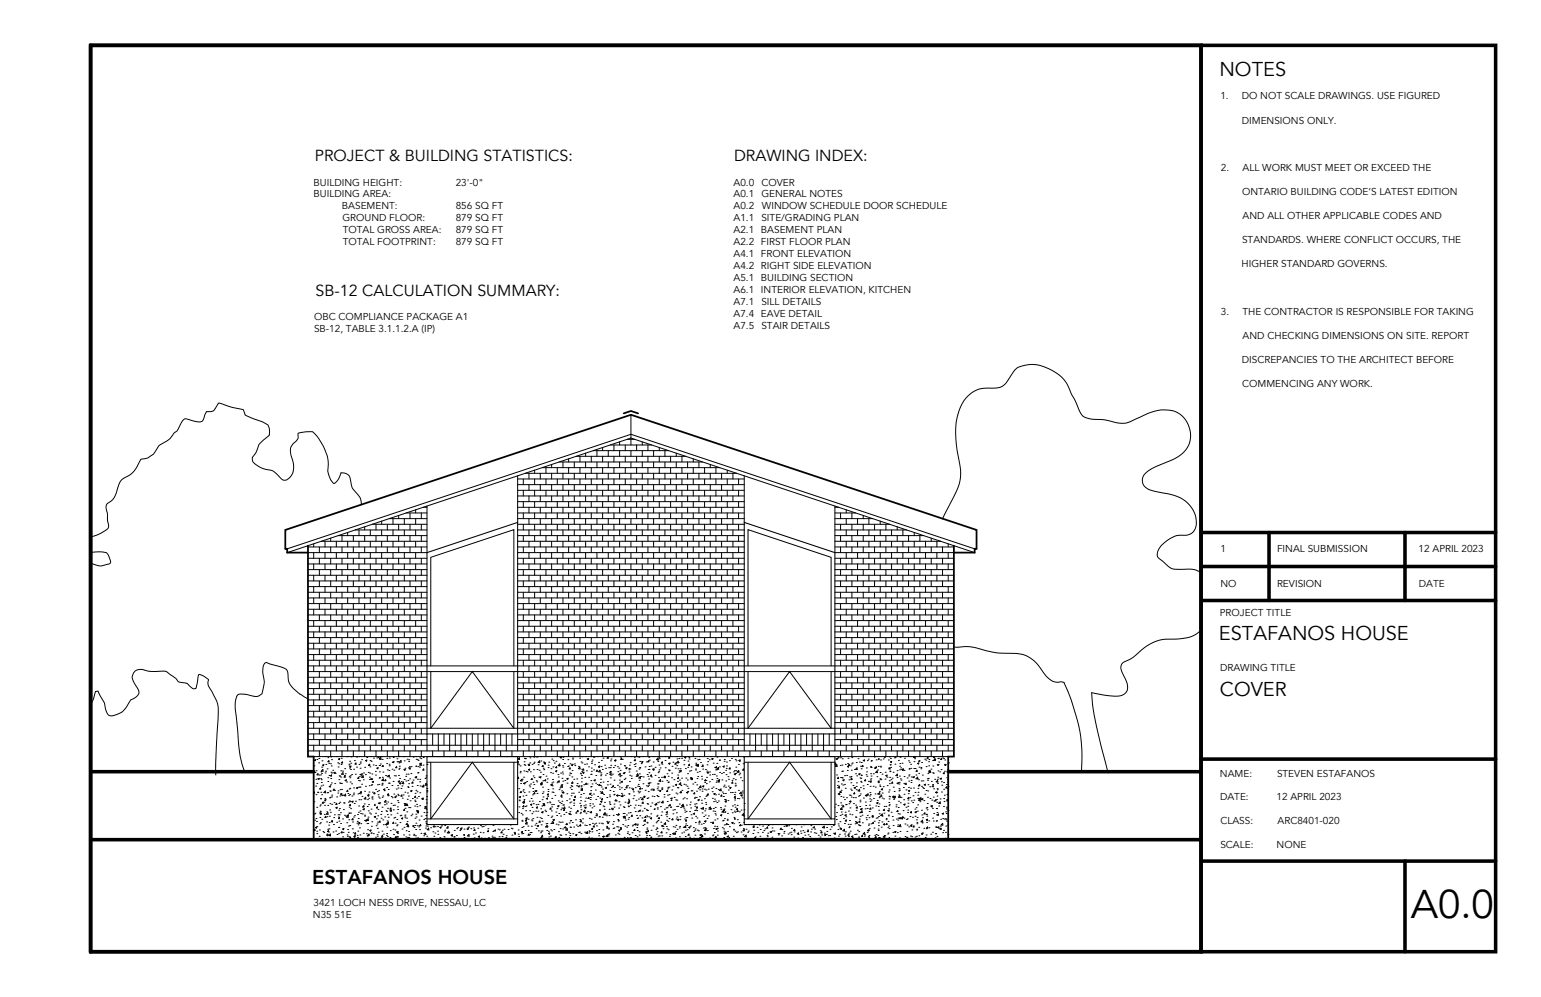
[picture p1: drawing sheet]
<svg xmlns="http://www.w3.org/2000/svg" width="432mm" height="279mm" viewBox="0 0 432 279" stroke-linecap="round" stroke-linejoin="round" font-family="sans-serif">
<defs><g id="words">
<text font-size="11.2" x="395.3" y="257.3">A0.0</text>
<g font-size="5.6">
<text x="341.7" y="21.4">NOTES</text>
<text x="341.6" y="179.3">ESTAFANOS HOUSE</text>
<text x="341.8" y="195.2">COVER</text>
<text x="87.5" y="247.7">ESTAFANOS HOUSE</text>
</g>
<g font-size="4.5">
<text x="88.2" y="45.2">PROJECT &amp; BUILDING STATISTICS:</text>
<text x="205.7" y="45.2">DRAWING INDEX:</text>
<text x="88.4" y="82.9">SB-12 CALCULATION SUMMARY:</text>
</g>
<g font-size="2.8">
<text x="341.9" y="27.9">1.</text>
<text x="347.9" y="27.9">DO NOT SCALE DRAWINGS. USE FIGURED</text>
<text x="347.9" y="34.6">DIMENSIONS ONLY.</text>
<text x="342.1" y="48">2.</text>
<text x="348.2" y="48">ALL WORK MUST MEET OR EXCEED THE</text>
<text x="87.9" y="52">BUILDING HEIGHT:</text>
<text x="127.7" y="52">23'-0&quot;</text>
<text x="205.5" y="52">A0.0</text>
<text x="213.4" y="52">COVER</text>
<text x="87.9" y="55.3">BUILDING AREA:</text>
<text x="95.8" y="58.7">BASEMENT:</text>
<text x="127.7" y="58.7">856 SQ FT</text>
<text x="205.5" y="55.3">A0.1</text>
<text x="205.5" y="58.7">A0.2</text>
<text x="213.4" y="55.3">GENERAL NOTES</text>
<text x="213.5" y="58.7">WINDOW SCHEDULE DOOR SCHEDULE</text>
<text x="348.1" y="54.7">ONTARIO BUILDING CODE’S LATEST EDITION</text>
<text x="95.9" y="62.1">GROUND FLOOR:</text>
<text x="96" y="65.4">TOTAL GROSS AREA:</text>
<text x="127.7" y="62.1">879 SQ FT</text>
<text x="127.7" y="65.4">879 SQ FT</text>
<text x="205.5" y="62.1">A1.1</text>
<text x="205.5" y="65.4">A2.1 BASEMENT PLAN</text>
<text x="213.3" y="62.1">SITE/GRADING PLAN</text>
<text x="348.2" y="61.4">AND ALL OTHER APPLICABLE CODES AND</text>
<text x="96" y="68.8">TOTAL FOOTPRINT:</text>
<text x="127.7" y="68.8">879 SQ FT</text>
<text x="205.5" y="68.8">A2.2 FIRST FLOOR PLAN</text>
<text x="348" y="68.2">STANDARDS. WHERE CONFLICT OCCURS, THE</text>
<text x="205.5" y="72.1">A4.1 FRONT ELEVATION</text>
<text x="205.5" y="75.5">A4.2 RIGHT SIDE ELEVATION</text>
<text x="347.9" y="74.9">HIGHER STANDARD GOVERNS.</text>
<text x="205.5" y="78.8">A5.1 BUILDING SECTION</text>
<text x="205.5" y="82.2">A6.1 INTERIOR ELEVATION, KITCHEN</text>
<text x="88" y="89.7">OBC COMPLIANCE PACKAGE A1</text>
<text x="205.5" y="85.6">A7.1</text>
<text x="205.5" y="88.9">A7.4 EAVE DETAIL</text>
<text x="213.3" y="85.6">SILL DETAILS</text>
<text x="342.1" y="88.3">3.</text>
<text x="348.1" y="88.3">THE CONTRACTOR IS RESPONSIBLE FOR TAKING</text>
<text x="88" y="93.1">SB-12, TABLE 3.1.1.2.A (IP)</text>
<text x="205.5" y="92.2">A7.5</text>
<text x="213.3" y="92.2">STAIR DETAILS</text>
<text x="348.2" y="95">AND CHECKING DIMENSIONS ON SITE. REPORT</text>
<text x="347.9" y="101.8">DISCREPANCIES TO THE ARCHITECT BEFORE</text>
<text x="348.1" y="108.5">COMMENCING ANY WORK.</text>
<text x="341.9" y="154.8">1</text>
<text x="357.8" y="154.8">FINAL SUBMISSION</text>
<text x="397.5" y="154.8">12 APRIL 2023</text>
<text x="342" y="164.5">NO</text>
<text x="357.8" y="164.5">REVISION</text>
<text x="397.6" y="164.5">DATE</text>
<text x="341.8" y="172.7">PROJECT TITLE</text>
<text x="341.9" y="188.1">DRAWING TITLE</text>
<text x="341.8" y="217.7">NAME:</text>
<text x="357.8" y="217.7">STEVEN ESTAFANOS</text>
<text x="341.9" y="224.3">DATE:</text>
<text x="357.7" y="224.3">12 APRIL 2023</text>
<text x="342" y="231">CLASS:</text>
<text x="358" y="231">ARC8401-020</text>
<text x="342" y="237.6">SCALE:</text>
<text x="357.7" y="237.6">NONE</text>
<text x="87.7" y="257.2">N35 51E</text>
<text x="87.9" y="253.9">3421 LOCH NESS DRIVE, NESSAU, LC</text>
</g>
</g></defs>
<!-- layer: TREES -->
<path d="M25.4 154.8l3.2-.1a1.9 1.9 0 0 1 2.1 1.8l.2 .5a.82 .82 0 0 1-.1 1 .82 .82 0 0 1-.9 .2l-1.7 .4-2.8-.7M101.2 141.4l-.3-1.8-.7-1.1a5.3 5.3 0 0 1-2.1-4.3 2.18 2.18 0 0 0-2.6-1.6l-.2 .6a3.7 3.7 0 0 1-1.6 2.3l-1-1-.6-1.5-.3-1.1 .2-1.7-.2-1.8-1.4-3.6-1.4-2.3-1.4-1.5h-2.1a2.14 2.14 0 0 0-2 .7 2.69 2.69 0 0 1-1.5 2.8 3.6 3.6 0 0 0-.2 4 4.5 4.5 0 0 1-1.4 5.9 1.56 1.56 0 0 1-2.1-.8l-1-1a3.8 3.8 0 0 0-3-1.1 5.8 5.8 0 0 1-3.6-2.4 1.19 1.19 0 0 1 .5-1.5l.6-.9 .7-2.1 3-2.6v-1.4a1.82 1.82 0 0 0-1.4-2l-5.1-2.1-.3-.2-.4-1a.74 .74 0 0 0-.9-.7l-2.6-.5-2.8-1a.68 .68 0 0 0-.7-.1 .68 .68 0 0 0-.5 .6l-.5 .8a1.72 1.72 0 0 1-2.2 1h-.2l-.6 1.2a1.52 1.52 0 0 1-2.2 1.6l-2.1-.6a1.5 1.5 0 0 0-2.3 1.1l-.3 .5a3.8 3.8 0 0 1-1.7 2.3l-1.2 1.6-3 1.8-1.6 2.4-1.6 1.1-1.8 .3-1.1 2a6.2 6.2 0 0 1-3.3 3.1 4.4 4.4 0 0 0-2.3 3.7 5.6 5.6 0 0 1-2.9 3.8 3.8 3.8 0 0 0 .2 2.7v2l.3 1.2a1.73 1.73 0 0 1-1.4 1.8l-1.9 1-1.7 .5M264.1 145.4l2.5-5a13.9 13.9 0 0 0 2.4-9.7l-1.1-6.8a16.6 16.6 0 0 1 2.9-12.5 8 8 0 0 1 7.5-2.6 4.6 4.6 0 0 0 4.7-3.1l.2-.4a4.5 4.5 0 0 1 3.3-2.8 10.4 10.4 0 0 1 8.4 1.4l1.6 1a11.3 11.3 0 0 1 3.9 5.9l1.3 2.4a6 6 0 0 0 2.2 3.7 16.8 16.8 0 0 0 5.8 .8l.8 .2a8 8 0 0 0 7-.1l5.8-2.5a9.1 9.1 0 0 1 7.5 .9 7.2 7.2 0 0 1-2.2 12.6l-1.5 .6a14 14 0 0 0-6.7 4 2.91 2.91 0 0 0 2.5 4.1l1.5 .4a16.3 16.3 0 0 1 7.6 2.4 6.7 6.7 0 0 1 2.5 8.5 4.3 4.3 0 0 1-4.1 1.2 8.2 8.2 0 0 0-6.1 5.1 2.1 2.1 0 0 0 1.5 2.2l.2 .2a4.9 4.9 0 0 0 5.2 2.1h3.1l2.2 .8M336.5 176.6a9.2 9.2 0 0 1-7.1 2.5 11.9 11.9 0 0 0-9.2 2.8l-.6 .5a14.3 14.3 0 0 1-5 3.4 2.07 2.07 0 0 0-.2 2.5 9.1 9.1 0 0 1 1.6 4.7 2.89 2.89 0 0 1-3.6 2.1l-3-.3-3.5-.7 .2 3.4 .9 4.9 3.5 14.2M25.4 197.2l.7-1.1 .4-1.5a.63 .63 0 0 1 .3-.8 .63 .63 0 0 1 .8 .1l1.7 3.1 .1 .6a3.2 3.2 0 0 0 1.5 3 5.7 5.7 0 0 0 5.4-4l.3-.4 1.8-1.1a1.38 1.38 0 0 0 .3-1.9l-.9-1.4a2.35 2.35 0 0 1-.6-2.7l.3-.6a2.05 2.05 0 0 1 2-.9l2.5 .5h3.6a4.7 4.7 0 0 1 2.8 1.4l.9 .6 .7 1 2.3 .4 .4 .3a2.02 2.02 0 0 0 2.1 1.1l.9-3.9 1 .3 1.2 .7a1.03 1.03 0 0 1 .4 1.5l.1 .7 2.3 4.3 .4 1.6-.6 19.1M86.3 195.8l-2.7-1.6a5.7 5.7 0 0 1-2.9-4.5 2.24 2.24 0 0 0-2.1-2.8l-3.4-1a.8 .8 0 0 0-.9-.2 .8 .8 0 0 0-.5 .8 11.6 11.6 0 0 0 .3 4.6l-.7 3.3-.2 .2a2.59 2.59 0 0 1-3.1 .3l-1.7-.3a1.52 1.52 0 0 0-1.9 .2l-.2 .4a9.9 9.9 0 0 0-.1 5.5l1 10.7 .6 2.7 .8 2.2M267.3 181.3h4.7l6.9 1.6 6.4 .3 1.3 .2 1.4 .6a14.2 14.2 0 0 1 4.9 5.1l1.1 1.2 1.1 .7 1.2 .2 .8-.1a1.12 1.12 0 0 1 1.4 1.1l1.7 3.9 1.6 5.5 .8 3.4 .5 5.2v5.8" fill="none" stroke="#000" stroke-width=".28"/>
<!-- layer: A-ELEV-HATCH-SIDING -->
<g fill="none" stroke="#000" stroke-width=".28">
<path d="M145 134.2h63.5M145 135.8h63.5M145 137.4h63.5M145 139h63.5M146.6 134.2v1.6M146.6 137.4v1.6M147.2 132.6h59.2M148.2 132.6v1.6M148.2 135.8v1.6M148.2 139v1.6M149.8 131.8v.8M149.8 134.2v1.6"/>
<path d="M149.8 137.4v1.6M151.4 132.6v1.6M151.4 135.8v1.6M151.4 139v1.6M151.9 131.1h49.8M153 131.1v1.5M153 134.2v1.6M153 137.4v1.6M154.6 130.2v.9M154.6 132.6v1.6M154.6 135.8v1.6M154.6 139v1.6"/>
<path d="M156.2 131.1v1.5M156.2 134.2v1.6M156.2 137.4v1.6M156.7 129.5h40.2M157.7 129.5v1.6M157.7 132.6v1.6M157.7 135.8v1.6M157.7 139v1.6M159.3 128.6v.9M159.3 131.1v1.5M159.3 134.2v1.6M159.3 137.4v1.6"/>
<path d="M160.9 129.5v1.6M160.9 132.6v1.6M160.9 135.8v1.6M160.9 139v1.6M161.4 127.9h30.7M162.5 127.9v1.6M162.5 131.1v1.5M162.5 134.2v1.6M162.5 137.4v1.6M164.1 127v.9M164.1 129.5v1.6M164.1 132.6v1.6"/>
<path d="M164.1 135.8v1.6M164.1 139v1.6M165.7 127.9v1.6M165.7 131.1v1.5M165.7 134.2v1.6M165.7 137.4v1.6M166.2 126.3h21.2M167.3 126.3v1.6M167.3 129.5v1.6M167.3 132.6v1.6M167.3 135.8v1.6M167.3 139v1.6"/>
<path d="M168.9 125.4v.9M168.9 127.9v1.6M168.9 131.1v1.5M168.9 134.2v1.6M168.9 137.4v1.6M170.4 126.3v1.6M170.4 129.5v1.6M170.4 132.6v1.6M170.4 135.8v1.6M170.4 139v1.6M171 124.7h11.6M172 124.7v1.6"/>
<path d="M172 127.9v1.6M172 131.1v1.5M172 134.2v1.6M172 137.4v1.6M173.6 123.8v.9M173.6 126.3v1.6M173.6 129.5v1.6M173.6 132.6v1.6M173.6 135.8v1.6M173.6 139v1.6M175.2 124.7v1.6M175.2 127.9v1.6"/>
<path d="M175.2 131.1v1.5M175.2 134.2v1.6M175.2 137.4v1.6M175.7 123.1h2.2M176.8 123.1v1.6M176.8 126.3v1.6M176.8 129.5v1.6M176.8 132.6v1.6M176.8 135.8v1.6M176.8 139v1.6M178.4 124.7v1.6M178.4 127.9v1.6"/>
<path d="M178.4 131.1v1.5M178.4 134.2v1.6M178.4 137.4v1.6M180 123.8v.9M180 126.3v1.6M180 129.5v1.6M180 132.6v1.6M180 135.8v1.6M180 139v1.6M181.6 124.7v1.6M181.6 127.9v1.6M181.6 131.1v1.5"/>
<path d="M181.6 134.2v1.6M181.6 137.4v1.6M183.1 126.3v1.6M183.1 129.5v1.6M183.1 132.6v1.6M183.1 135.8v1.6M183.1 139v1.6M184.7 125.4v.9M184.7 127.9v1.6M184.7 131.1v1.5M184.7 134.2v1.6M184.7 137.4v1.6"/>
<path d="M186.3 126.3v1.6M186.3 129.5v1.6M186.3 132.6v1.6M186.3 135.8v1.6M186.3 139v1.6M187.9 127.9v1.6M187.9 131.1v1.5M187.9 134.2v1.6M187.9 137.4v1.6M189.5 127v.9M189.5 129.5v1.6M189.5 132.6v1.6"/>
<path d="M189.5 135.8v1.6M189.5 139v1.6M191.1 127.9v1.6M191.1 131.1v1.5M191.1 134.2v1.6M191.1 137.4v1.6M192.7 129.5v1.6M192.7 132.6v1.6M192.7 135.8v1.6M192.7 139v1.6M194.3 128.6v.9M194.3 131.1v1.5"/>
<path d="M194.3 134.2v1.6M194.3 137.4v1.6M195.8 129.5v1.6M195.8 132.6v1.6M195.8 135.8v1.6M195.8 139v1.6M197.4 131.1v1.5M197.4 134.2v1.6M197.4 137.4v1.6M199 130.2v.9M199 132.6v1.6M199 135.8v1.6"/>
<path d="M199 139v1.6M200.6 131.1v1.5M200.6 134.2v1.6M200.6 137.4v1.6M202.2 132.6v1.6M202.2 135.8v1.6M202.2 139v1.6M203.8 131.8v.8M203.8 134.2v1.6M203.8 137.4v1.6M205.4 132.6v1.6M205.4 135.8v1.6"/>
<path d="M205.4 139v1.6M207 134.2v1.6M207 137.4v1.6M86.3 153.3h33.3M86.3 154.9h33.3M86.3 156.5h33.3M86.3 158h33.3M86.3 159.6h33.3M87.9 152.4v.9M87.9 154.9v1.6M87.9 158v1.6M89.5 153.3v1.6"/>
<path d="M89.5 156.5v1.5M89.5 159.6v1.6M90 151.7h29.6M91.1 151.7v1.6M91.1 154.9v1.6M91.1 158v1.6M92.7 150.8v.9M92.7 153.3v1.6M92.7 156.5v1.5M92.7 159.6v1.6M94.2 151.7v1.6M94.2 154.9v1.6"/>
<path d="M94.2 158v1.6M94.8 150.1h24.8M95.8 150.1v1.6M95.8 153.3v1.6M95.8 156.5v1.5M95.8 159.6v1.6M97.4 149.2v.9M97.4 151.7v1.6M97.4 154.9v1.6M97.4 158v1.6M99 150.1v1.6M99 153.3v1.6"/>
<path d="M99 156.5v1.5M99 159.6v1.6M99.5 148.5h20.1M100.6 148.5v1.6M100.6 151.7v1.6M100.6 154.9v1.6M100.6 158v1.6M102.2 147.6v.9M102.2 150.1v1.6M102.2 153.3v1.6M102.2 156.5v1.5M102.2 159.6v1.6"/>
<path d="M103.8 148.5v1.6M103.8 151.7v1.6M103.8 154.9v1.6M103.8 158v1.6M104.3 146.9h15.3M105.4 146.9v1.6M105.4 150.1v1.6M105.4 153.3v1.6M105.4 156.5v1.5M105.4 159.6v1.6M106.9 146.1v.8M106.9 148.5v1.6"/>
<path d="M106.9 151.7v1.6M106.9 154.9v1.6M106.9 158v1.6M108.5 146.9v1.6M108.5 150.1v1.6M108.5 153.3v1.6M108.5 156.5v1.5M108.5 159.6v1.6M109.1 145.3h10.5M110.1 145.3v1.6M110.1 148.5v1.6M110.1 151.7v1.6"/>
<path d="M110.1 154.9v1.6M110.1 158v1.6M111.7 144.5v.8M111.7 146.9v1.6M111.7 150.1v1.6M111.7 153.3v1.6M111.7 156.5v1.5M111.7 159.6v1.6M113.3 145.3v1.6M113.3 148.5v1.6M113.3 151.7v1.6M113.3 154.9v1.6"/>
<path d="M113.3 158v1.6M113.8 143.8h5.8M114.9 143.8v1.5M114.9 146.9v1.6M114.9 150.1v1.6M114.9 153.3v1.6M114.9 156.5v1.5M114.9 159.6v1.6M116.5 142.9v.9M116.5 145.3v1.6M116.5 148.5v1.6M116.5 151.7v1.6"/>
<path d="M116.5 154.9v1.6M116.5 158v1.6M118.1 143.8v1.5M118.1 146.9v1.6M118.1 150.1v1.6M118.1 153.3v1.6M118.1 156.5v1.5M118.1 159.6v1.6M118.6 142.2h1M145 140.6h63.5M145 142.2h63.5M145 143.8h63.5"/>
<path d="M145 145.3h63.5M145 146.9h63.5M145 148.5h63.5M145 150.1h63.5M145 151.7h63.5M145 153.3h63.5M145 154.9h63.5M145 156.5h63.5M145 158h63.5M145 159.6h63.5M146.6 140.6v1.6M146.6 143.8v1.5"/>
<path d="M146.6 146.9v1.6M146.6 150.1v1.6M146.6 153.3v1.6M146.6 156.5v1.5M146.6 159.6v1.6M148.2 142.2v1.6M148.2 145.3v1.6M148.2 148.5v1.6M148.2 151.7v1.6M148.2 154.9v1.6M148.2 158v1.6M149.8 140.6v1.6"/>
<path d="M149.8 143.8v1.5M149.8 146.9v1.6M149.8 150.1v1.6M149.8 153.3v1.6M149.8 156.5v1.5M149.8 159.6v1.6M151.4 142.2v1.6M151.4 145.3v1.6M151.4 148.5v1.6M151.4 151.7v1.6M151.4 154.9v1.6M151.4 158v1.6"/>
<path d="M153 140.6v1.6M153 143.8v1.5M153 146.9v1.6M153 150.1v1.6M153 153.3v1.6M153 156.5v1.5M153 159.6v1.6M154.6 142.2v1.6M154.6 145.3v1.6M154.6 148.5v1.6M154.6 151.7v1.6M154.6 154.9v1.6"/>
<path d="M154.6 158v1.6M156.2 140.6v1.6M156.2 143.8v1.5M156.2 146.9v1.6M156.2 150.1v1.6M156.2 153.3v1.6M156.2 156.5v1.5M156.2 159.6v1.6M157.7 142.2v1.6M157.7 145.3v1.6M157.7 148.5v1.6M157.7 151.7v1.6"/>
<path d="M157.7 154.9v1.6M157.7 158v1.6M159.3 140.6v1.6M159.3 143.8v1.5M159.3 146.9v1.6M159.3 150.1v1.6M159.3 153.3v1.6M159.3 156.5v1.5M159.3 159.6v1.6M160.9 142.2v1.6M160.9 145.3v1.6M160.9 148.5v1.6"/>
<path d="M160.9 151.7v1.6M160.9 154.9v1.6M160.9 158v1.6M162.5 140.6v1.6M162.5 143.8v1.5M162.5 146.9v1.6M162.5 150.1v1.6M162.5 153.3v1.6M162.5 156.5v1.5M162.5 159.6v1.6M164.1 142.2v1.6M164.1 145.3v1.6"/>
<path d="M164.1 148.5v1.6M164.1 151.7v1.6M164.1 154.9v1.6M164.1 158v1.6M165.7 140.6v1.6M165.7 143.8v1.5M165.7 146.9v1.6M165.7 150.1v1.6M165.7 153.3v1.6M165.7 156.5v1.5M165.7 159.6v1.6M167.3 142.2v1.6"/>
<path d="M167.3 145.3v1.6M167.3 148.5v1.6M167.3 151.7v1.6M167.3 154.9v1.6M167.3 158v1.6M168.9 140.6v1.6M168.9 143.8v1.5M168.9 146.9v1.6M168.9 150.1v1.6M168.9 153.3v1.6M168.9 156.5v1.5M168.9 159.6v1.6"/>
<path d="M170.4 142.2v1.6M170.4 145.3v1.6M170.4 148.5v1.6M170.4 151.7v1.6M170.4 154.9v1.6M170.4 158v1.6M172 140.6v1.6M172 143.8v1.5M172 146.9v1.6M172 150.1v1.6M172 153.3v1.6M172 156.5v1.5"/>
<path d="M172 159.6v1.6M173.6 142.2v1.6M173.6 145.3v1.6M173.6 148.5v1.6M173.6 151.7v1.6M173.6 154.9v1.6M173.6 158v1.6M175.2 140.6v1.6M175.2 143.8v1.5M175.2 146.9v1.6M175.2 150.1v1.6M175.2 153.3v1.6"/>
<path d="M175.2 156.5v1.5M175.2 159.6v1.6M176.8 142.2v1.6M176.8 145.3v1.6M176.8 148.5v1.6M176.8 151.7v1.6M176.8 154.9v1.6M176.8 158v1.6M178.4 140.6v1.6M178.4 143.8v1.5M178.4 146.9v1.6M178.4 150.1v1.6"/>
<path d="M178.4 153.3v1.6M178.4 156.5v1.5M178.4 159.6v1.6M180 142.2v1.6M180 145.3v1.6M180 148.5v1.6M180 151.7v1.6M180 154.9v1.6M180 158v1.6M181.6 140.6v1.6M181.6 143.8v1.5M181.6 146.9v1.6"/>
<path d="M181.6 150.1v1.6M181.6 153.3v1.6M181.6 156.5v1.5M181.6 159.6v1.6M183.1 142.2v1.6M183.1 145.3v1.6M183.1 148.5v1.6M183.1 151.7v1.6M183.1 154.9v1.6M183.1 158v1.6M184.7 140.6v1.6M184.7 143.8v1.5"/>
<path d="M184.7 146.9v1.6M184.7 150.1v1.6M184.7 153.3v1.6M184.7 156.5v1.5M184.7 159.6v1.6M186.3 142.2v1.6M186.3 145.3v1.6M186.3 148.5v1.6M186.3 151.7v1.6M186.3 154.9v1.6M186.3 158v1.6M187.9 140.6v1.6"/>
<path d="M187.9 143.8v1.5M187.9 146.9v1.6M187.9 150.1v1.6M187.9 153.3v1.6M187.9 156.5v1.5M187.9 159.6v1.6M189.5 142.2v1.6M189.5 145.3v1.6M189.5 148.5v1.6M189.5 151.7v1.6M189.5 154.9v1.6M189.5 158v1.6"/>
<path d="M191.1 140.6v1.6M191.1 143.8v1.5M191.1 146.9v1.6M191.1 150.1v1.6M191.1 153.3v1.6M191.1 156.5v1.5M191.1 159.6v1.6M192.7 142.2v1.6M192.7 145.3v1.6M192.7 148.5v1.6M192.7 151.7v1.6M192.7 154.9v1.6"/>
<path d="M192.7 158v1.6M194.3 140.6v1.6M194.3 143.8v1.5M194.3 146.9v1.6M194.3 150.1v1.6M194.3 153.3v1.6M194.3 156.5v1.5M194.3 159.6v1.6M195.8 142.2v1.6M195.8 145.3v1.6M195.8 148.5v1.6M195.8 151.7v1.6"/>
<path d="M195.8 154.9v1.6M195.8 158v1.6M197.4 140.6v1.6M197.4 143.8v1.5M197.4 146.9v1.6M197.4 150.1v1.6M197.4 153.3v1.6M197.4 156.5v1.5M197.4 159.6v1.6M199 142.2v1.6M199 145.3v1.6M199 148.5v1.6"/>
<path d="M199 151.7v1.6M199 154.9v1.6M199 158v1.6M200.6 140.6v1.6M200.6 143.8v1.5M200.6 146.9v1.6M200.6 150.1v1.6M200.6 153.3v1.6M200.6 156.5v1.5M200.6 159.6v1.6M202.2 142.2v1.6M202.2 145.3v1.6"/>
<path d="M202.2 148.5v1.6M202.2 151.7v1.6M202.2 154.9v1.6M202.2 158v1.6M203.8 140.6v1.6M203.8 143.8v1.5M203.8 146.9v1.6M203.8 150.1v1.6M203.8 153.3v1.6M203.8 156.5v1.5M203.8 159.6v1.6M205.4 142.2v1.6"/>
<path d="M205.4 145.3v1.6M205.4 148.5v1.6M205.4 151.7v1.6M205.4 154.9v1.6M205.4 158v1.6M207 140.6v1.6M207 143.8v1.5M207 146.9v1.6M207 150.1v1.6M207 153.3v1.6M207 156.5v1.5M207 159.6v1.6"/>
<path d="M233.9 142.2h1.1M233.9 143.8h5.9M233.9 145.3h10.6M233.9 146.9h15.4M233.9 148.5h20.2M233.9 150.1h24.9M233.9 151.7h29.7M233.9 153.3h33.4M233.9 154.9h33.4M233.9 156.5h33.4M233.9 158h33.4M233.9 159.6h33.4"/>
<path d="M235.5 143.8v1.5M235.5 146.9v1.6M235.5 150.1v1.6M235.5 153.3v1.6M235.5 156.5v1.5M235.5 159.6v1.6M237.1 142.9v.9M237.1 145.3v1.6M237.1 148.5v1.6M237.1 151.7v1.6M237.1 154.9v1.6M237.1 158v1.6"/>
<path d="M238.7 143.8v1.5M238.7 146.9v1.6M238.7 150.1v1.6M238.7 153.3v1.6M238.7 156.5v1.5M238.7 159.6v1.6M240.3 145.3v1.6M240.3 148.5v1.6M240.3 151.7v1.6M240.3 154.9v1.6M240.3 158v1.6M241.9 144.5v.8"/>
<path d="M241.9 146.9v1.6M241.9 150.1v1.6M241.9 153.3v1.6M241.9 156.5v1.5M241.9 159.6v1.6M243.5 145.3v1.6M243.5 148.5v1.6M243.5 151.7v1.6M243.5 154.9v1.6M243.5 158v1.6M245.1 146.9v1.6M245.1 150.1v1.6"/>
<path d="M245.1 153.3v1.6M245.1 156.5v1.5M245.1 159.6v1.6M246.6 146.1v.8M246.6 148.5v1.6M246.6 151.7v1.6M246.6 154.9v1.6M246.6 158v1.6M248.2 146.9v1.6M248.2 150.1v1.6M248.2 153.3v1.6M248.2 156.5v1.5"/>
<path d="M248.2 159.6v1.6M249.8 148.5v1.6M249.8 151.7v1.6M249.8 154.9v1.6M249.8 158v1.6M251.4 147.6v.9M251.4 150.1v1.6M251.4 153.3v1.6M251.4 156.5v1.5M251.4 159.6v1.6M253 148.5v1.6M253 151.7v1.6"/>
<path d="M253 154.9v1.6M253 158v1.6M254.6 150.1v1.6M254.6 153.3v1.6M254.6 156.5v1.5M254.6 159.6v1.6M256.2 149.2v.9M256.2 151.7v1.6M256.2 154.9v1.6M256.2 158v1.6M257.8 150.1v1.6M257.8 153.3v1.6"/>
<path d="M257.8 156.5v1.5M257.8 159.6v1.6M259.3 151.7v1.6M259.3 154.9v1.6M259.3 158v1.6M260.9 150.8v.9M260.9 153.3v1.6M260.9 156.5v1.5M260.9 159.6v1.6M262.5 151.7v1.6M262.5 154.9v1.6M262.5 158v1.6"/>
<path d="M264.1 153.3v1.6M264.1 156.5v1.5M264.1 159.6v1.6M265.7 152.4v.9M265.7 154.9v1.6M265.7 158v1.6M86.3 161.2h33.3M86.3 162.8h33.3M86.3 164.4h33.3M86.3 166h33.3M86.3 167.6h33.3M86.3 169.2h33.3"/>
<path d="M86.3 170.7h33.3M86.3 172.3h33.3M86.3 173.9h33.3M86.3 175.5h33.3M86.3 177.1h33.3M86.3 178.7h33.3M87.9 161.2v1.6M87.9 164.4v1.6M87.9 167.6v1.6M87.9 170.7v1.6M87.9 173.9v1.6M87.9 177.1v1.6"/>
<path d="M89.5 162.8v1.6M89.5 166v1.6M89.5 169.2v1.5M89.5 172.3v1.6M89.5 175.5v1.6M89.5 178.7v1.6M91.1 161.2v1.6M91.1 164.4v1.6M91.1 167.6v1.6M91.1 170.7v1.6M91.1 173.9v1.6M91.1 177.1v1.6"/>
<path d="M92.7 162.8v1.6M92.7 166v1.6M92.7 169.2v1.5M92.7 172.3v1.6M92.7 175.5v1.6M92.7 178.7v1.6M94.2 161.2v1.6M94.2 164.4v1.6M94.2 167.6v1.6M94.2 170.7v1.6M94.2 173.9v1.6M94.2 177.1v1.6"/>
<path d="M95.8 162.8v1.6M95.8 166v1.6M95.8 169.2v1.5M95.8 172.3v1.6M95.8 175.5v1.6M95.8 178.7v1.6M97.4 161.2v1.6M97.4 164.4v1.6M97.4 167.6v1.6M97.4 170.7v1.6M97.4 173.9v1.6M97.4 177.1v1.6"/>
<path d="M99 162.8v1.6M99 166v1.6M99 169.2v1.5M99 172.3v1.6M99 175.5v1.6M99 178.7v1.6M100.6 161.2v1.6M100.6 164.4v1.6M100.6 167.6v1.6M100.6 170.7v1.6M100.6 173.9v1.6M100.6 177.1v1.6"/>
<path d="M102.2 162.8v1.6M102.2 166v1.6M102.2 169.2v1.5M102.2 172.3v1.6M102.2 175.5v1.6M102.2 178.7v1.6M103.8 161.2v1.6M103.8 164.4v1.6M103.8 167.6v1.6M103.8 170.7v1.6M103.8 173.9v1.6M103.8 177.1v1.6"/>
<path d="M105.4 162.8v1.6M105.4 166v1.6M105.4 169.2v1.5M105.4 172.3v1.6M105.4 175.5v1.6M105.4 178.7v1.6M106.9 161.2v1.6M106.9 164.4v1.6M106.9 167.6v1.6M106.9 170.7v1.6M106.9 173.9v1.6M106.9 177.1v1.6"/>
<path d="M108.5 162.8v1.6M108.5 166v1.6M108.5 169.2v1.5M108.5 172.3v1.6M108.5 175.5v1.6M108.5 178.7v1.6M110.1 161.2v1.6M110.1 164.4v1.6M110.1 167.6v1.6M110.1 170.7v1.6M110.1 173.9v1.6M110.1 177.1v1.6"/>
<path d="M111.7 162.8v1.6M111.7 166v1.6M111.7 169.2v1.5M111.7 172.3v1.6M111.7 175.5v1.6M111.7 178.7v1.6M113.3 161.2v1.6M113.3 164.4v1.6M113.3 167.6v1.6M113.3 170.7v1.6M113.3 173.9v1.6M113.3 177.1v1.6"/>
<path d="M114.9 162.8v1.6M114.9 166v1.6M114.9 169.2v1.5M114.9 172.3v1.6M114.9 175.5v1.6M114.9 178.7v1.6M116.5 161.2v1.6M116.5 164.4v1.6M116.5 167.6v1.6M116.5 170.7v1.6M116.5 173.9v1.6M116.5 177.1v1.6"/>
<path d="M118.1 162.8v1.6M118.1 166v1.6M118.1 169.2v1.5M118.1 172.3v1.6M118.1 175.5v1.6M118.1 178.7v1.6M145 161.2h63.5M145 162.8h63.5M145 164.4h63.5M145 166h63.5M145 167.6h63.5M145 169.2h63.5"/>
<path d="M145 170.7h63.5M145 172.3h63.5M145 173.9h63.5M145 175.5h63.5M145 177.1h63.5M145 178.7h63.5M146.6 162.8v1.6M146.6 166v1.6M146.6 169.2v1.5M146.6 172.3v1.6M146.6 175.5v1.6M146.6 178.7v1.6"/>
<path d="M148.2 161.2v1.6M148.2 164.4v1.6M148.2 167.6v1.6M148.2 170.7v1.6M148.2 173.9v1.6M148.2 177.1v1.6M149.8 162.8v1.6M149.8 166v1.6M149.8 169.2v1.5M149.8 172.3v1.6M149.8 175.5v1.6M149.8 178.7v1.6"/>
<path d="M151.4 161.2v1.6M151.4 164.4v1.6M151.4 167.6v1.6M151.4 170.7v1.6M151.4 173.9v1.6M151.4 177.1v1.6M153 162.8v1.6M153 166v1.6M153 169.2v1.5M153 172.3v1.6M153 175.5v1.6M153 178.7v1.6"/>
<path d="M154.6 161.2v1.6M154.6 164.4v1.6M154.6 167.6v1.6M154.6 170.7v1.6M154.6 173.9v1.6M154.6 177.1v1.6M156.2 162.8v1.6M156.2 166v1.6M156.2 169.2v1.5M156.2 172.3v1.6M156.2 175.5v1.6M156.2 178.7v1.6"/>
<path d="M157.7 161.2v1.6M157.7 164.4v1.6M157.7 167.6v1.6M157.7 170.7v1.6M157.7 173.9v1.6M157.7 177.1v1.6M159.3 162.8v1.6M159.3 166v1.6M159.3 169.2v1.5M159.3 172.3v1.6M159.3 175.5v1.6M159.3 178.7v1.6"/>
<path d="M160.9 161.2v1.6M160.9 164.4v1.6M160.9 167.6v1.6M160.9 170.7v1.6M160.9 173.9v1.6M160.9 177.1v1.6M162.5 162.8v1.6M162.5 166v1.6M162.5 169.2v1.5M162.5 172.3v1.6M162.5 175.5v1.6M162.5 178.7v1.6"/>
<path d="M164.1 161.2v1.6M164.1 164.4v1.6M164.1 167.6v1.6M164.1 170.7v1.6M164.1 173.9v1.6M164.1 177.1v1.6M165.7 162.8v1.6M165.7 166v1.6M165.7 169.2v1.5M165.7 172.3v1.6M165.7 175.5v1.6M165.7 178.7v1.6"/>
<path d="M167.3 161.2v1.6M167.3 164.4v1.6M167.3 167.6v1.6M167.3 170.7v1.6M167.3 173.9v1.6M167.3 177.1v1.6M168.9 162.8v1.6M168.9 166v1.6M168.9 169.2v1.5M168.9 172.3v1.6M168.9 175.5v1.6M168.9 178.7v1.6"/>
<path d="M170.4 161.2v1.6M170.4 164.4v1.6M170.4 167.6v1.6M170.4 170.7v1.6M170.4 173.9v1.6M170.4 177.1v1.6M172 162.8v1.6M172 166v1.6M172 169.2v1.5M172 172.3v1.6M172 175.5v1.6M172 178.7v1.6"/>
<path d="M173.6 161.2v1.6M173.6 164.4v1.6M173.6 167.6v1.6M173.6 170.7v1.6M173.6 173.9v1.6M173.6 177.1v1.6M175.2 162.8v1.6M175.2 166v1.6M175.2 169.2v1.5M175.2 172.3v1.6M175.2 175.5v1.6M175.2 178.7v1.6"/>
<path d="M176.8 161.2v1.6M176.8 164.4v1.6M176.8 167.6v1.6M176.8 170.7v1.6M176.8 173.9v1.6M176.8 177.1v1.6M178.4 162.8v1.6M178.4 166v1.6M178.4 169.2v1.5M178.4 172.3v1.6M178.4 175.5v1.6M178.4 178.7v1.6"/>
<path d="M180 161.2v1.6M180 164.4v1.6M180 167.6v1.6M180 170.7v1.6M180 173.9v1.6M180 177.1v1.6M181.6 162.8v1.6M181.6 166v1.6M181.6 169.2v1.5M181.6 172.3v1.6M181.6 175.5v1.6M181.6 178.7v1.6"/>
<path d="M183.1 161.2v1.6M183.1 164.4v1.6M183.1 167.6v1.6M183.1 170.7v1.6M183.1 173.9v1.6M183.1 177.1v1.6M184.7 162.8v1.6M184.7 166v1.6M184.7 169.2v1.5M184.7 172.3v1.6M184.7 175.5v1.6M184.7 178.7v1.6"/>
<path d="M186.3 161.2v1.6M186.3 164.4v1.6M186.3 167.6v1.6M186.3 170.7v1.6M186.3 173.9v1.6M186.3 177.1v1.6M187.9 162.8v1.6M187.9 166v1.6M187.9 169.2v1.5M187.9 172.3v1.6M187.9 175.5v1.6M187.9 178.7v1.6"/>
<path d="M189.5 161.2v1.6M189.5 164.4v1.6M189.5 167.6v1.6M189.5 170.7v1.6M189.5 173.9v1.6M189.5 177.1v1.6M191.1 162.8v1.6M191.1 166v1.6M191.1 169.2v1.5M191.1 172.3v1.6M191.1 175.5v1.6M191.1 178.7v1.6"/>
<path d="M192.7 161.2v1.6M192.7 164.4v1.6M192.7 167.6v1.6M192.7 170.7v1.6M192.7 173.9v1.6M192.7 177.1v1.6M194.3 162.8v1.6M194.3 166v1.6M194.3 169.2v1.5M194.3 172.3v1.6M194.3 175.5v1.6M194.3 178.7v1.6"/>
<path d="M195.8 161.2v1.6M195.8 164.4v1.6M195.8 167.6v1.6M195.8 170.7v1.6M195.8 173.9v1.6M195.8 177.1v1.6M197.4 162.8v1.6M197.4 166v1.6M197.4 169.2v1.5M197.4 172.3v1.6M197.4 175.5v1.6M197.4 178.7v1.6"/>
<path d="M199 161.2v1.6M199 164.4v1.6M199 167.6v1.6M199 170.7v1.6M199 173.9v1.6M199 177.1v1.6M200.6 162.8v1.6M200.6 166v1.6M200.6 169.2v1.5M200.6 172.3v1.6M200.6 175.5v1.6M200.6 178.7v1.6"/>
<path d="M202.2 161.2v1.6M202.2 164.4v1.6M202.2 167.6v1.6M202.2 170.7v1.6M202.2 173.9v1.6M202.2 177.1v1.6M203.8 162.8v1.6M203.8 166v1.6M203.8 169.2v1.5M203.8 172.3v1.6M203.8 175.5v1.6M203.8 178.7v1.6"/>
<path d="M205.4 161.2v1.6M205.4 164.4v1.6M205.4 167.6v1.6M205.4 170.7v1.6M205.4 173.9v1.6M205.4 177.1v1.6M207 162.8v1.6M207 166v1.6M207 169.2v1.5M207 172.3v1.6M207 175.5v1.6M207 178.7v1.6"/>
<path d="M233.9 161.2h33.4M233.9 162.8h33.4M233.9 164.4h33.4M233.9 166h33.4M233.9 167.6h33.4M233.9 169.2h33.4M233.9 170.7h33.4M233.9 172.3h33.4M233.9 173.9h33.4M233.9 175.5h33.4M233.9 177.1h33.4M233.9 178.7h33.4"/>
<path d="M235.5 162.8v1.6M235.5 166v1.6M235.5 169.2v1.5M235.5 172.3v1.6M235.5 175.5v1.6M235.5 178.7v1.6M237.1 161.2v1.6M237.1 164.4v1.6M237.1 167.6v1.6M237.1 170.7v1.6M237.1 173.9v1.6M237.1 177.1v1.6"/>
<path d="M238.7 162.8v1.6M238.7 166v1.6M238.7 169.2v1.5M238.7 172.3v1.6M238.7 175.5v1.6M238.7 178.7v1.6M240.3 161.2v1.6M240.3 164.4v1.6M240.3 167.6v1.6M240.3 170.7v1.6M240.3 173.9v1.6M240.3 177.1v1.6"/>
<path d="M241.9 162.8v1.6M241.9 166v1.6M241.9 169.2v1.5M241.9 172.3v1.6M241.9 175.5v1.6M241.9 178.7v1.6M243.5 161.2v1.6M243.5 164.4v1.6M243.5 167.6v1.6M243.5 170.7v1.6M243.5 173.9v1.6M243.5 177.1v1.6"/>
<path d="M245.1 162.8v1.6M245.1 166v1.6M245.1 169.2v1.5M245.1 172.3v1.6M245.1 175.5v1.6M245.1 178.7v1.6M246.6 161.2v1.6M246.6 164.4v1.6M246.6 167.6v1.6M246.6 170.7v1.6M246.6 173.9v1.6M246.6 177.1v1.6"/>
<path d="M248.2 162.8v1.6M248.2 166v1.6M248.2 169.2v1.5M248.2 172.3v1.6M248.2 175.5v1.6M248.2 178.7v1.6M249.8 161.2v1.6M249.8 164.4v1.6M249.8 167.6v1.6M249.8 170.7v1.6M249.8 173.9v1.6M249.8 177.1v1.6"/>
<path d="M251.4 162.8v1.6M251.4 166v1.6M251.4 169.2v1.5M251.4 172.3v1.6M251.4 175.5v1.6M251.4 178.7v1.6M253 161.2v1.6M253 164.4v1.6M253 167.6v1.6M253 170.7v1.6M253 173.9v1.6M253 177.1v1.6"/>
<path d="M254.6 162.8v1.6M254.6 166v1.6M254.6 169.2v1.5M254.6 172.3v1.6M254.6 175.5v1.6M254.6 178.7v1.6M256.2 161.2v1.6M256.2 164.4v1.6M256.2 167.6v1.6M256.2 170.7v1.6M256.2 173.9v1.6M256.2 177.1v1.6"/>
<path d="M257.8 162.8v1.6M257.8 166v1.6M257.8 169.2v1.5M257.8 172.3v1.6M257.8 175.5v1.6M257.8 178.7v1.6M259.3 161.2v1.6M259.3 164.4v1.6M259.3 167.6v1.6M259.3 170.7v1.6M259.3 173.9v1.6M259.3 177.1v1.6"/>
<path d="M260.9 162.8v1.6M260.9 166v1.6M260.9 169.2v1.5M260.9 172.3v1.6M260.9 175.5v1.6M260.9 178.7v1.6M262.5 161.2v1.6M262.5 164.4v1.6M262.5 167.6v1.6M262.5 170.7v1.6M262.5 173.9v1.6M262.5 177.1v1.6"/>
<path d="M264.1 162.8v1.6M264.1 166v1.6M264.1 169.2v1.5M264.1 172.3v1.6M264.1 175.5v1.6M264.1 178.7v1.6M265.7 161.2v1.6M265.7 164.4v1.6M265.7 167.6v1.6M265.7 170.7v1.6M265.7 173.9v1.6M265.7 177.1v1.6"/>
<path d="M86.3 180.3h33.3M86.3 181.9h33.3M86.3 183.4h33.3M86.3 185h33.3M86.3 186.6h33.3M86.3 188.2h33.3M86.3 189.8h33.3M86.3 191.4h33.3M86.3 193h33.3M86.3 194.6h33.3M86.3 196.2h33.3M86.3 197.7h33.3"/>
<path d="M86.3 199.3h33.3M87.9 180.3v1.6M87.9 183.4v1.6M87.9 186.6v1.6M87.9 189.8v1.6M87.9 193v1.6M87.9 196.2v1.5M87.9 199.3v1.6M89.5 181.9v1.5M89.5 185v1.6M89.5 188.2v1.6M89.5 191.4v1.6"/>
<path d="M89.5 194.6v1.6M89.5 197.7v1.6M91.1 180.3v1.6M91.1 183.4v1.6M91.1 186.6v1.6M91.1 189.8v1.6M91.1 193v1.6M91.1 196.2v1.5M91.1 199.3v1.6M92.7 181.9v1.5M92.7 185v1.6M92.7 188.2v1.6"/>
<path d="M92.7 191.4v1.6M92.7 194.6v1.6M92.7 197.7v1.6M94.2 180.3v1.6M94.2 183.4v1.6M94.2 186.6v1.6M94.2 189.8v1.6M94.2 193v1.6M94.2 196.2v1.5M94.2 199.3v1.6M95.8 181.9v1.5M95.8 185v1.6"/>
<path d="M95.8 188.2v1.6M95.8 191.4v1.6M95.8 194.6v1.6M95.8 197.7v1.6M97.4 180.3v1.6M97.4 183.4v1.6M97.4 186.6v1.6M97.4 189.8v1.6M97.4 193v1.6M97.4 196.2v1.5M97.4 199.3v1.6M99 181.9v1.5"/>
<path d="M99 185v1.6M99 188.2v1.6M99 191.4v1.6M99 194.6v1.6M99 197.7v1.6M100.6 180.3v1.6M100.6 183.4v1.6M100.6 186.6v1.6M100.6 189.8v1.6M100.6 193v1.6M100.6 196.2v1.5M100.6 199.3v1.6"/>
<path d="M102.2 181.9v1.5M102.2 185v1.6M102.2 188.2v1.6M102.2 191.4v1.6M102.2 194.6v1.6M102.2 197.7v1.6M103.8 180.3v1.6M103.8 183.4v1.6M103.8 186.6v1.6M103.8 189.8v1.6M103.8 193v1.6M103.8 196.2v1.5"/>
<path d="M103.8 199.3v1.6M105.4 181.9v1.5M105.4 185v1.6M105.4 188.2v1.6M105.4 191.4v1.6M105.4 194.6v1.6M105.4 197.7v1.6M106.9 180.3v1.6M106.9 183.4v1.6M106.9 186.6v1.6M106.9 189.8v1.6M106.9 193v1.6"/>
<path d="M106.9 196.2v1.5M106.9 199.3v1.6M108.5 181.9v1.5M108.5 185v1.6M108.5 188.2v1.6M108.5 191.4v1.6M108.5 194.6v1.6M108.5 197.7v1.6M110.1 180.3v1.6M110.1 183.4v1.6M110.1 186.6v1.6M110.1 189.8v1.6"/>
<path d="M110.1 193v1.6M110.1 196.2v1.5M110.1 199.3v1.6M111.7 181.9v1.5M111.7 185v1.6M111.7 188.2v1.6M111.7 191.4v1.6M111.7 194.6v1.6M111.7 197.7v1.6M113.3 180.3v1.6M113.3 183.4v1.6M113.3 186.6v1.6"/>
<path d="M113.3 189.8v1.6M113.3 193v1.6M113.3 196.2v1.5M113.3 199.3v1.6M114.9 181.9v1.5M114.9 185v1.6M114.9 188.2v1.6M114.9 191.4v1.6M114.9 194.6v1.6M114.9 197.7v1.6M116.5 180.3v1.6M116.5 183.4v1.6"/>
<path d="M116.5 186.6v1.6M116.5 189.8v1.6M116.5 193v1.6M116.5 196.2v1.5M116.5 199.3v1.6M118.1 181.9v1.5M118.1 185v1.6M118.1 188.2v1.6M118.1 191.4v1.6M118.1 194.6v1.6M118.1 197.7v1.6M145 180.3h63.5"/>
<path d="M145 181.9h63.5M145 183.4h63.5M145 185h63.5M145 186.6h63.5M145 188.2h63.5M145 189.8h63.5M145 191.4h63.5M145 193h63.5M145 194.6h63.5M145 196.2h63.5M145 197.7h63.5M145 199.3h63.5"/>
<path d="M146.6 181.9v1.5M146.6 185v1.6M146.6 188.2v1.6M146.6 191.4v1.6M146.6 194.6v1.6M146.6 197.7v1.6M148.2 180.3v1.6M148.2 183.4v1.6M148.2 186.6v1.6M148.2 189.8v1.6M148.2 193v1.6M148.2 196.2v1.5"/>
<path d="M148.2 199.3v1.6M149.8 181.9v1.5M149.8 185v1.6M149.8 188.2v1.6M149.8 191.4v1.6M149.8 194.6v1.6M149.8 197.7v1.6M151.4 180.3v1.6M151.4 183.4v1.6M151.4 186.6v1.6M151.4 189.8v1.6M151.4 193v1.6"/>
<path d="M151.4 196.2v1.5M151.4 199.3v1.6M153 181.9v1.5M153 185v1.6M153 188.2v1.6M153 191.4v1.6M153 194.6v1.6M153 197.7v1.6M154.6 180.3v1.6M154.6 183.4v1.6M154.6 186.6v1.6M154.6 189.8v1.6"/>
<path d="M154.6 193v1.6M154.6 196.2v1.5M154.6 199.3v1.6M156.2 181.9v1.5M156.2 185v1.6M156.2 188.2v1.6M156.2 191.4v1.6M156.2 194.6v1.6M156.2 197.7v1.6M157.7 180.3v1.6M157.7 183.4v1.6M157.7 186.6v1.6"/>
<path d="M157.7 189.8v1.6M157.7 193v1.6M157.7 196.2v1.5M157.7 199.3v1.6M159.3 181.9v1.5M159.3 185v1.6M159.3 188.2v1.6M159.3 191.4v1.6M159.3 194.6v1.6M159.3 197.7v1.6M160.9 180.3v1.6M160.9 183.4v1.6"/>
<path d="M160.9 186.6v1.6M160.9 189.8v1.6M160.9 193v1.6M160.9 196.2v1.5M160.9 199.3v1.6M162.5 181.9v1.5M162.5 185v1.6M162.5 188.2v1.6M162.5 191.4v1.6M162.5 194.6v1.6M162.5 197.7v1.6M164.1 180.3v1.6"/>
<path d="M164.1 183.4v1.6M164.1 186.6v1.6M164.1 189.8v1.6M164.1 193v1.6M164.1 196.2v1.5M164.1 199.3v1.6M165.7 181.9v1.5M165.7 185v1.6M165.7 188.2v1.6M165.7 191.4v1.6M165.7 194.6v1.6M165.7 197.7v1.6"/>
<path d="M167.3 180.3v1.6M167.3 183.4v1.6M167.3 186.6v1.6M167.3 189.8v1.6M167.3 193v1.6M167.3 196.2v1.5M167.3 199.3v1.6M168.9 181.9v1.5M168.9 185v1.6M168.9 188.2v1.6M168.9 191.4v1.6M168.9 194.6v1.6"/>
<path d="M168.9 197.7v1.6M170.4 180.3v1.6M170.4 183.4v1.6M170.4 186.6v1.6M170.4 189.8v1.6M170.4 193v1.6M170.4 196.2v1.5M170.4 199.3v1.6M172 181.9v1.5M172 185v1.6M172 188.2v1.6M172 191.4v1.6"/>
<path d="M172 194.6v1.6M172 197.7v1.6M173.6 180.3v1.6M173.6 183.4v1.6M173.6 186.6v1.6M173.6 189.8v1.6M173.6 193v1.6M173.6 196.2v1.5M173.6 199.3v1.6M175.2 181.9v1.5M175.2 185v1.6M175.2 188.2v1.6"/>
<path d="M175.2 191.4v1.6M175.2 194.6v1.6M175.2 197.7v1.6M176.8 180.3v1.6M176.8 183.4v1.6M176.8 186.6v1.6M176.8 189.8v1.6M176.8 193v1.6M176.8 196.2v1.5M176.8 199.3v1.6M178.4 181.9v1.5M178.4 185v1.6"/>
<path d="M178.4 188.2v1.6M178.4 191.4v1.6M178.4 194.6v1.6M178.4 197.7v1.6M180 180.3v1.6M180 183.4v1.6M180 186.6v1.6M180 189.8v1.6M180 193v1.6M180 196.2v1.5M180 199.3v1.6M181.6 181.9v1.5"/>
<path d="M181.6 185v1.6M181.6 188.2v1.6M181.6 191.4v1.6M181.6 194.6v1.6M181.6 197.7v1.6M183.1 180.3v1.6M183.1 183.4v1.6M183.1 186.6v1.6M183.1 189.8v1.6M183.1 193v1.6M183.1 196.2v1.5M183.1 199.3v1.6"/>
<path d="M184.7 181.9v1.5M184.7 185v1.6M184.7 188.2v1.6M184.7 191.4v1.6M184.7 194.6v1.6M184.7 197.7v1.6M186.3 180.3v1.6M186.3 183.4v1.6M186.3 186.6v1.6M186.3 189.8v1.6M186.3 193v1.6M186.3 196.2v1.5"/>
<path d="M186.3 199.3v1.6M187.9 181.9v1.5M187.9 185v1.6M187.9 188.2v1.6M187.9 191.4v1.6M187.9 194.6v1.6M187.9 197.7v1.6M189.5 180.3v1.6M189.5 183.4v1.6M189.5 186.6v1.6M189.5 189.8v1.6M189.5 193v1.6"/>
<path d="M189.5 196.2v1.5M189.5 199.3v1.6M191.1 181.9v1.5M191.1 185v1.6M191.1 188.2v1.6M191.1 191.4v1.6M191.1 194.6v1.6M191.1 197.7v1.6M192.7 180.3v1.6M192.7 183.4v1.6M192.7 186.6v1.6M192.7 189.8v1.6"/>
<path d="M192.7 193v1.6M192.7 196.2v1.5M192.7 199.3v1.6M194.3 181.9v1.5M194.3 185v1.6M194.3 188.2v1.6M194.3 191.4v1.6M194.3 194.6v1.6M194.3 197.7v1.6M195.8 180.3v1.6M195.8 183.4v1.6M195.8 186.6v1.6"/>
<path d="M195.8 189.8v1.6M195.8 193v1.6M195.8 196.2v1.5M195.8 199.3v1.6M197.4 181.9v1.5M197.4 185v1.6M197.4 188.2v1.6M197.4 191.4v1.6M197.4 194.6v1.6M197.4 197.7v1.6M199 180.3v1.6M199 183.4v1.6"/>
<path d="M199 186.6v1.6M199 189.8v1.6M199 193v1.6M199 196.2v1.5M199 199.3v1.6M200.6 181.9v1.5M200.6 185v1.6M200.6 188.2v1.6M200.6 191.4v1.6M200.6 194.6v1.6M200.6 197.7v1.6M202.2 180.3v1.6"/>
<path d="M202.2 183.4v1.6M202.2 186.6v1.6M202.2 189.8v1.6M202.2 193v1.6M202.2 196.2v1.5M202.2 199.3v1.6M203.8 181.9v1.5M203.8 185v1.6M203.8 188.2v1.6M203.8 191.4v1.6M203.8 194.6v1.6M203.8 197.7v1.6"/>
<path d="M205.4 180.3v1.6M205.4 183.4v1.6M205.4 186.6v1.6M205.4 189.8v1.6M205.4 193v1.6M205.4 196.2v1.5M205.4 199.3v1.6M207 181.9v1.5M207 185v1.6M207 188.2v1.6M207 191.4v1.6M207 194.6v1.6"/>
<path d="M207 197.7v1.6M233.9 180.3h33.4M233.9 181.9h33.4M233.9 183.4h33.4M233.9 185h33.4M233.9 186.6h33.4M233.9 188.2h33.4M233.9 189.8h33.4M233.9 191.4h33.4M233.9 193h33.4M233.9 194.6h33.4M233.9 196.2h33.4"/>
<path d="M233.9 197.7h33.4M233.9 199.3h33.4M235.5 181.9v1.5M235.5 185v1.6M235.5 188.2v1.6M235.5 191.4v1.6M235.5 194.6v1.6M235.5 197.7v1.6M237.1 180.3v1.6M237.1 183.4v1.6M237.1 186.6v1.6M237.1 189.8v1.6"/>
<path d="M237.1 193v1.6M237.1 196.2v1.5M237.1 199.3v1.6M238.7 181.9v1.5M238.7 185v1.6M238.7 188.2v1.6M238.7 191.4v1.6M238.7 194.6v1.6M238.7 197.7v1.6M240.3 180.3v1.6M240.3 183.4v1.6M240.3 186.6v1.6"/>
<path d="M240.3 189.8v1.6M240.3 193v1.6M240.3 196.2v1.5M240.3 199.3v1.6M241.9 181.9v1.5M241.9 185v1.6M241.9 188.2v1.6M241.9 191.4v1.6M241.9 194.6v1.6M241.9 197.7v1.6M243.5 180.3v1.6M243.5 183.4v1.6"/>
<path d="M243.5 186.6v1.6M243.5 189.8v1.6M243.5 193v1.6M243.5 196.2v1.5M243.5 199.3v1.6M245.1 181.9v1.5M245.1 185v1.6M245.1 188.2v1.6M245.1 191.4v1.6M245.1 194.6v1.6M245.1 197.7v1.6M246.6 180.3v1.6"/>
<path d="M246.6 183.4v1.6M246.6 186.6v1.6M246.6 189.8v1.6M246.6 193v1.6M246.6 196.2v1.5M246.6 199.3v1.6M248.2 181.9v1.5M248.2 185v1.6M248.2 188.2v1.6M248.2 191.4v1.6M248.2 194.6v1.6M248.2 197.7v1.6"/>
<path d="M249.8 180.3v1.6M249.8 183.4v1.6M249.8 186.6v1.6M249.8 189.8v1.6M249.8 193v1.6M249.8 196.2v1.5M249.8 199.3v1.6M251.4 181.9v1.5M251.4 185v1.6M251.4 188.2v1.6M251.4 191.4v1.6M251.4 194.6v1.6"/>
<path d="M251.4 197.7v1.6M253 180.3v1.6M253 183.4v1.6M253 186.6v1.6M253 189.8v1.6M253 193v1.6M253 196.2v1.5M253 199.3v1.6M254.6 181.9v1.5M254.6 185v1.6M254.6 188.2v1.6M254.6 191.4v1.6"/>
<path d="M254.6 194.6v1.6M254.6 197.7v1.6M256.2 180.3v1.6M256.2 183.4v1.6M256.2 186.6v1.6M256.2 189.8v1.6M256.2 193v1.6M256.2 196.2v1.5M256.2 199.3v1.6M257.8 181.9v1.5M257.8 185v1.6M257.8 188.2v1.6"/>
<path d="M257.8 191.4v1.6M257.8 194.6v1.6M257.8 197.7v1.6M259.3 180.3v1.6M259.3 183.4v1.6M259.3 186.6v1.6M259.3 189.8v1.6M259.3 193v1.6M259.3 196.2v1.5M259.3 199.3v1.6M260.9 181.9v1.5M260.9 185v1.6"/>
<path d="M260.9 188.2v1.6M260.9 191.4v1.6M260.9 194.6v1.6M260.9 197.7v1.6M262.5 180.3v1.6M262.5 183.4v1.6M262.5 186.6v1.6M262.5 189.8v1.6M262.5 193v1.6M262.5 196.2v1.5M262.5 199.3v1.6M264.1 181.9v1.5"/>
<path d="M264.1 185v1.6M264.1 188.2v1.6M264.1 191.4v1.6M264.1 194.6v1.6M264.1 197.7v1.6M265.7 180.3v1.6M265.7 183.4v1.6M265.7 186.6v1.6M265.7 189.8v1.6M265.7 193v1.6M265.7 196.2v1.5M265.7 199.3v1.6"/>
<path d="M86.3 200.9h33.3M86.3 202.5h33.3M86.3 204.1h33.3M86.3 205.7h33.3M86.3 207.3h33.3M86.3 208.9h33.3v1.5M86.3 210.4h181M87.9 212h.1M87.9 202.5v1.6M87.9 205.7v1.6M87.9 208.9v1.5M88 214.6h.1"/>
<path d="M88.3 216.5h.1M88.3 212.8l.1 .4-.3-.1zM88.5 218.4h.1M88.6 216h.1M88.8 219.5h.1M88.8 212.8h.1M89.1 216.8v.3h-.3zM89.1 218.3l.4-.2-.1 .3zM89.3 213.8h.1M89.4 212.6h.1M89.4 217.2h.1M89.5 200.9v1.6"/>
<path d="M89.5 204.1v1.6M89.5 207.3v1.6M89.5 210.4v1.6M89.8 217.2h.1M89.8 218.2h.1M89.9 216.3h.1M90 218.5h.1M90 219.3h.1M90.1 216.7h.1M90.1 215h.1M90.2 213.2h.1M90.4 214.4l.4-.1-.2 .3z"/>
<path d="M90.5 215.6v.5h-.4zM91.1 212h.1M91.1 202.5v1.6M91.1 205.7v1.6M91.1 208.9v1.5M91.1 216.6h.1M91.2 216.1h.1M91.3 214.2h.1M91.7 215.5h.1M91.9 217.9h.1M91.9 219h.1M91.9 212.3h.1"/>
<path d="M92.1 213.9h.1M92.1 213.2l.1 .3h-.3zM92.2 217.3h.1M92.6 219.9h.1M92.6 214h.1M92.7 200.9v1.6M92.7 204.1v1.6M92.7 207.3v1.6M92.7 210.4v1.6M92.7 218.2h.1M92.7 212.1h.1M92.8 216.4h.1"/>
<path d="M92.8 214.7h.1M92.9 219.4h.1M92.9 217.1v.4l-.3-.1zM92.9 212.9h.1M92.9 216.6h.1M93.2 215.9h.1M93.5 216.6l.4-.2-.1 .3zM93.8 219.6h.1M93.9 216.7h.1M94.2 212h.1M94.2 202.5v1.6M94.2 205.7v1.6"/>
<path d="M94.2 208.9v1.5M94.6 213.8h.1M94.7 214.9h.1M94.8 212.7l.4-.1-.1 .3zM94.9 214h.1M94.9 218.5h.1M95 217.4h.1M95.1 219.4h.1M95.2 217.5h.1M95.4 219.5h.1M95.4 217.8h.1M95.5 216h.1"/>
<path d="M95.6 214.2h.1M95.6 212.5h.1M95.7 219.5h.1M95.8 200.9v1.6M95.8 204.1v1.6M95.8 207.3v1.6M95.8 210.4v1.6M95.9 213.5l.1 .3h-.3zM96 216.1h.1M96.1 216.5l.1 .5-.5-.1zM96.5 217.3h.1M96.6 215.4h.1"/>
<path d="M96.7 217.5v.3h-.3zM96.7 218.7l.4-.2-.1 .4zM96.7 216.9h.1M97.1 212h.1M97.1 219.1h.1M97.4 212h.1M97.4 202.5v1.6M97.4 205.7v1.6M97.4 208.9v1.5M97.8 214.1h.1M97.8 214.4h.1M97.9 217.6h.1"/>
<path d="M97.9 215.2h.1M98 213.3h.1M98 214.9l.4-.2-.2 .3zM98 218h.1M98.1 219.2h.1M98.2 217.4h.1M98.2 215.6h.1M98.3 213.9h.1M98.4 212.1h.1M98.5 219.7h.1M98.5 217.1h.1M99 200.9v1.6"/>
<path d="M99 204.1v1.6M99 207.3v1.6M99 210.4v1.6M99.1 215.6h.1M99.3 213.1h.1M99.6 217h.1M99.7 213.8l.1 .4-.3-.1zM99.9 215h.1M99.9 212.2h.1M100.5 218.7h.1M100.5 217.8v.3h-.3zM100.6 214.3h.1"/>
<path d="M100.6 212h.1M100.6 202.5v1.6M100.6 205.7v1.6M100.6 208.9v1.5M100.7 217.7h.1M100.8 218.8h.1M100.8 217.1h.1M100.9 215.3h.1M100.9 213.9h.1M101 213.5h.1M101.1 217.4h.1M101.1 217l.4-.2-.1 .4z"/>
<path d="M101.3 212.9h.1M101.3 219.8h.1M101.8 217.4v.5l-.5-.1zM101.8 218.5h.1M101.9 216.6h.1M102.2 215h.1M102.2 200.9v1.6M102.2 204.1v1.6M102.2 207.3v1.6M102.2 210.4v1.6M102.4 217.1h.1M102.4 213.1l.4-.1-.1 .3z"/>
<path d="M102.8 212.3h.1M103.2 216.5h.1M103.3 214.5h.1M103.4 214.4h.1M103.5 217.8h.1M103.5 218.4h.1M103.5 214.2l.1 .3h-.3zM103.6 216.7h.1M103.6 214.9h.1M103.7 213.1h.1M103.8 212h.1M103.8 202.5v1.6"/>
<path d="M103.8 205.7v1.6M103.8 208.9v1.5M103.8 218.3h.1M104 213.3h.1M104.2 219.9h.1M104.2 216.9h.1M104.3 218.1v.4l-.3-.1zM104.3 219.1l.4-.1-.1 .3zM104.6 214.4h.1M104.6 212.4h.1M105.2 216.2h.1M105.2 217.2h.1"/>
<path d="M105.3 214.5h.1M105.4 200.9v1.6M105.4 204.1v1.6M105.4 207.3v1.6M105.4 210.4v1.6M105.6 212.4h.1M105.6 215.3l.4-.2-.1 .4zM105.7 219.9h.1M106 212.3h.1M106.2 219.8h.1M106.2 218.1h.1M106.2 214.5h.1"/>
<path d="M106.3 216.3h.1M106.3 217.9h.1M106.4 214.5h.1M106.4 212.8h.1M106.6 214.1h.1M106.7 212.2l.1 .5h-.5zM106.9 212h.1M106.9 202.5v1.6M106.9 205.7v1.6M106.9 208.9v1.5M107.1 219.7h.1M107.1 219.5h.1"/>
<path d="M107.1 212.8h.1M107.1 217.8h.1M107.3 216.4h.1M107.3 214.5l.1 .3h-.3zM107.4 218.3l.1 .5-.5-.1zM108 217.3h.1M108.1 218.5v.3h-.3zM108.4 214h.1M108.4 212.5h.1M108.5 217.7h.1M108.5 215.7h.1M108.5 200.9v1.6"/>
<path d="M108.5 204.1v1.6M108.5 207.3v1.6M108.5 210.4v1.6M108.7 217.4l.4-.1-.1 .3zM108.8 219.5h.1M108.9 217.7h.1M109 216h.1M109 214.2h.1M109.1 214.6h.1M109.1 219.5h.1M109.1 212.4h.1M109.2 218h.1"/>
<path d="M109.9 215.6h.1M109.9 213.7h.1M110 213.6l.4-.2-.1 .3zM110.1 212h.1M110.1 202.5v1.6M110.1 205.7v1.6M110.1 208.9v1.5M110.2 219h.1M110.2 212.3h.1M110.4 215.8h.1M110.5 217.4h.1M110.9 217.4h.1"/>
<path d="M111.1 214.8l.1 .4-.3-.1zM111.2 212.6h.1M111.3 213.5h.1M111.4 213.4h.1M111.6 219.1h.1M111.7 217.3h.1M111.7 200.9v1.6M111.7 204.1v1.6M111.7 207.3v1.6M111.7 210.4v1.6M111.7 215.6h.1M111.8 213.8h.1"/>
<path d="M111.8 212h.1M111.9 218.8v.3h-.3zM111.9 215.3h.1M111.9 214.7h.1M111.9 219.5l.4-.1-.1 .3zM112 218.2h.1M112.4 213.1v.5h-.5zM112.4 219h.1M112.9 212h.1M113.1 219.1v.5h-.5zM113.2 215.7l.4-.1-.1 .3zM113.2 218.5h.1"/>
<path d="M113.3 213.2h.1M113.3 212h.1M113.3 202.5v1.6M113.3 205.7v1.6M113.3 208.9v1.5M113.5 215.3h.1M113.7 217.6h.1M113.7 218.9h.1M113.8 217h.1M114.1 212.8h.1M114.3 218.7h.1M114.4 216.9h.1"/>
<path d="M114.4 215.2h.1M114.5 213.4h.1M114.5 219.6h.1M114.5 212.9h.1M114.7 214.9h.1M114.7 212h.1M114.8 218.3h.1M114.9 200.9v1.6M114.9 204.1v1.6M114.9 207.3v1.6M114.9 210.4v1.6M114.9 215.2l.1 .3h-.3z"/>
<path d="M115.1 216.8h.1M115.2 214.9h.1M115.7 219.1v.4l-.3-.1zM115.7 218.6h.1M115.8 212.2h.1M116.3 217.9h.1M116.4 217.8l.3-.1-.1 .3zM116.5 212h.1M116.5 202.5v1.6M116.5 205.7v1.6M116.5 208.9v1.5M116.5 217.7h.1"/>
<path d="M116.5 214.7h.1M116.5 214.8h.1M116.6 212.8h.1M116.9 212.9h.1M117 218.4h.1M117 216.6h.1M117.1 214.8h.1M117.1 216.5h.1M117.2 213.1h.1M117.5 215h.1M117.6 219.1h.1M117.6 212.4h.1"/>
<path d="M117.6 218.4h.1M117.6 214l.4-.2-.1 .4zM117.9 212.6h.1M118 214l.1 .5-.5-.1zM118.1 200.9v1.6M118.1 204.1v1.6M118.1 207.3v1.6M118.1 210.4v1.6M118.5 214.4h.1M118.6 212.3h.1M118.7 215.5l.1 .3h-.3zM119.1 218.2h.1"/>
<path d="M119.3 217.8h.1M119.4 217.4h.1M119.4 219.5l.1 .3h-.3zM119.6 214.2h.1M119.6 212h.1M119.6 219.9v.1M121.2 205.7v3.2M121.2 210.4v1.6M122.8 212h.1M122.8 205.7v4.7M124.4 205.7v3.2M124.4 210.4v1.6"/>
<path d="M126 212h.1M126 205.7v4.7M127.6 205.7v3.2M127.6 210.4v1.6M129.2 212h.1M129.2 205.7v4.7M130.8 205.7v3.2M130.8 210.4v1.6M132.3 212h.1M132.3 205.7v4.7M133.9 205.7v3.2M133.9 210.4v1.6"/>
<path d="M135.5 212h.1M135.5 205.7v4.7M137.1 205.7v3.2M137.1 210.4v1.6M138.7 212h.1M138.7 205.7v4.7M140.3 205.7v3.2M140.3 210.4v1.6M141.9 212h.1M141.9 205.7v4.7M143.5 205.7v3.2M143.5 210.4v1.6"/>
<path d="M145 212h.1M145 218.1l.3-.3v.3h-.3M145 213.5l.3-.1-.1 .3-.2-.1M145 200.9h63.5M145 202.5h63.5M145 204.1h63.5M145 205.7h63.5M145 207.3h63.5M145 210.4v-1.5h63.5v1.5M145.1 214.1h.1M145.4 214.3h.1M145.5 212.3l.1 .5h-.5z"/>
<path d="M145.7 216.6h.1M145.8 214.7h.1M145.8 216.2h.1M145.9 219.6h.1M146.2 218.4l.1 .5-.5-.1zM146.3 218.4h.1M146.6 200.9v1.6M146.6 204.1v1.6M146.6 207.3v1.6M146.6 210.4v1.6M146.7 219.6h.1M146.7 217.8h.1"/>
<path d="M146.8 219.5l.3-.1-.1 .3zM146.8 216h.1M146.8 213.5h.1M146.9 214.3h.1M146.9 212.5h.1M147.1 214.5h.1M147.2 212.6h.1M147.2 219.3h.1M147.4 216.2h.1M147.6 219h.1M147.7 216.3h.1M148 214.2h.1"/>
<path d="M148.1 215.7l.3-.2-.1 .4zM148.2 212h.1M148.2 202.5v1.6M148.2 205.7v1.6M148.2 208.9v1.5M148.3 214.2l.1 .3h-.3zM148.5 213.8h.1M148.5 212.4h.1M148.6 216.3h.1M148.7 219.7h.1M149.1 218.1v.4h-.3zM149.1 214.2h.1"/>
<path d="M149.3 219.2h.1M149.4 217.5h.1M149.5 215.7h.1M149.5 213.9h.1M149.6 212.2h.1M149.6 219.9h.1M149.6 212h.1M149.7 217.9h.1M149.7 213.6h.1M149.8 200.9v1.6M149.8 204.1v1.6M149.8 207.3v1.6"/>
<path d="M149.8 210.4v1.6M150.3 218.8h.1M150.3 212.1h.1M150.4 219.1h.1M150.5 215.6h.1M150.5 212.1h.1M150.8 214.3h.1M151 217.8h.1M151.1 215.9h.1M151.2 213.2v.5l-.4-.1zM151.2 217.8l.4-.1-.1 .3zM151.4 212h.1"/>
<path d="M151.4 202.5v1.6M151.4 205.7v1.6M151.4 208.9v1.5M151.4 216.4h.1M151.5 219.8h.1M151.5 220h.1M151.5 213.3h.1M151.6 219.6h.1M151.9 219.2v.6l-.4-.1zM152.1 218.8h.1M152.1 214.5l.1 .3h-.3zM152.2 217.1h.1"/>
<path d="M152.2 215.3h.1M152.3 213.5h.1M152.4 215.7h.1M152.4 213.8h.1M152.5 213.7h.1M152.5 214l.4-.2-.1 .4zM152.9 218.5v.3h-.3zM153 200.9v1.6M153 204.1v1.6M153 207.3v1.6M153 210.4v1.6M153 217.5h.1"/>
<path d="M153.2 219.2h.1M153.3 218.3h.1M153.6 215.1h.1M153.6 214.4h.1M153.8 213.6h.1M154.3 216.5h.1M154.3 219.9h.1M154.4 215.4h.1M154.4 220l.3-.2-.1 .3zM154.6 212h.1M154.6 202.5v1.6M154.6 205.7v1.6"/>
<path d="M154.6 208.9v1.5M154.6 219.4h.1M154.6 212.7h.1M154.8 218.5h.1M154.9 216.7h.1M154.9 214.9h.1M154.9 219.2h.1M155 213.2h.1M155.3 213.8h.1M155.7 216.1l.3-.1-.1 .3zM155.8 213.3h.1M155.9 214.8l.1 .4-.3-.1z"/>
<path d="M156.1 219.4h.1M156.2 200.9v1.6M156.2 204.1v1.6M156.2 207.3v1.6M156.2 210.4v1.6M156.3 219h.1M156.3 217.1h.1M156.4 214.6h.1M156.4 217.7h.1M156.6 214.6h.1M156.7 218.8v.3h-.3zM156.8 214.1l.1 .5-.5-.1z"/>
<path d="M157 212.3l.3-.2-.1 .3zM157.1 216.7h.1M157.4 219.9h.1M157.5 218.1h.1M157.5 216.4h.1M157.6 214.6h.1M157.7 216.9h.1M157.7 212.8h.1M157.7 218.9h.1M157.7 212.2h.1M157.7 215h.1M157.7 212h.1"/>
<path d="M157.7 202.5v1.6M157.7 205.7v1.6M157.7 208.9v1.5M158.1 214h.1M158.3 218.7h.1M158.8 218.2l.4-.1-.1 .3zM158.9 219.5h.1M159 214.8h.1M159.1 212.9h.1M159.3 214.7h.1M159.3 200.9v1.6M159.3 204.1v1.6"/>
<path d="M159.3 207.3v1.6M159.3 210.4v1.6M159.5 217.2h.1M159.7 216.6h.1M159.7 215.2l.1 .3h-.3zM159.7 214.1h.1M159.9 216.8h.1M160.1 214.4l.4-.1-.1 .3zM160.2 219.5h.1M160.2 217.7h.1M160.3 216h.1M160.4 214.2h.1"/>
<path d="M160.4 212.4h.1M160.4 212.7h.1M160.5 219.1v.4l-.3-.1zM160.8 218.4h.1M160.9 212h.1M160.9 202.5v1.6M160.9 205.7v1.6M160.9 208.9v1.5M161 214.1h.1M161.1 214.5h.1M161.6 218.3h.1M161.7 219.6h.1"/>
<path d="M162.1 214.8h.1M162.4 212.5h.1M162.5 215v.5l-.4-.1zM162.5 200.9v1.6M162.5 204.1v1.6M162.5 207.3v1.6M162.5 210.4v1.6M162.6 216.7h.1M162.7 216.9h.1M162.8 213.5h.1M162.9 219.1h.1M162.9 218.1h.1"/>
<path d="M162.9 217.3h.1M163 215.6h.1M163 216.2h.1M163.1 213.8h.1M163.1 212.1h.1M163.3 216.5l.3-.1-.1 .3zM163.5 215.5l.1 .3h-.3zM163.5 219.9h.1M163.8 214.2h.1M163.9 217.8h.1M164.1 212h.1M164.1 202.5v1.6"/>
<path d="M164.1 205.7v1.6M164.1 208.9v1.5M164.3 219.5v.3h-.3zM164.3 216h.1M164.4 214.1h.1M164.5 219.7h.1M164.6 212.7l.3-.1-.1 .3zM164.9 214.9h.1M164.9 217.8h.1M165.6 218.8h.1M165.6 217h.1M165.7 215.2h.1"/>
<path d="M165.7 200.9v1.6M165.7 204.1v1.6M165.7 207.3v1.6M165.7 210.4v1.6M165.7 216.2h.1M165.7 213.9h.1M165.7 213.5h.1M165.9 219.7h.1M165.9 213h.1M166.3 215.8h.1M166.4 212l-.1 .2h.3v-.2M166.4 218.7l.4-.2-.1 .3z"/>
<path d="M166.6 214.3h.1M166.9 219.5h.1M167 217.3h.1M167.3 212h.1M167.3 202.5v1.6M167.3 205.7v1.6M167.3 208.9v1.5M167.3 215.8l.1 .4-.3-.1zM167.4 219.8h.1M167.7 214.8l.4-.1-.1 .3zM167.7 213.7h.1M167.7 215h.1"/>
<path d="M168.1 219.8v.3h-.3zM168.1 215.8l.1 .5h-.5zM168.2 219.3h.1M168.3 217.4h.1M168.3 218.4h.1M168.4 216.6h.1M168.4 217.1h.1M168.4 214.8h.1M168.5 213.1h.1M168.8 215.6h.1M168.9 200.9v1.6M168.9 204.1v1.6"/>
<path d="M168.9 207.3v1.6M168.9 210.4v1.6M169 219.2h.1M169 212.5h.1M169.4 214.4h.1M169.6 217.2h.1M169.7 215.3h.1M170 216.8h.1M170.2 220h.1M170.2 219h.1M170.4 212.2v.3h-.3zM170.4 212h.1"/>
<path d="M170.4 202.5v1.6M170.4 205.7v1.6M170.4 208.9v1.5M170.6 215.1h.1M170.9 217l.3-.2-.1 .3zM171 219.8h.1M171 215.1h.1M171 218h.1M171.1 213.2h.1M171.1 216.2h.1M171.1 216.2l.1 .3h-.3zM171.1 214.5h.1"/>
<path d="M171.2 212.7h.1M171.2 217.2h.1M171.6 217h.1M171.9 215.1h.1M172 200.9v1.6M172 204.1v1.6M172 207.3v1.6M172 210.4v1.6M172.1 218.6h.1M172.2 213.1l.3-.1-.1 .3zM172.3 214.6h.1M172.4 213.1h.1"/>
<path d="M173 214.9h.1M173.1 216.3h.1M173.4 215.3h.1M173.6 218.6h.1M173.6 212h.1M173.6 202.5v1.6M173.6 205.7v1.6M173.6 208.9v1.5M173.6 219.4h.1M173.7 217.7h.1M173.8 215.9h.1M173.8 216.7v.5l-.4-.1z"/>
<path d="M173.8 214.1h.1M173.9 212.4h.1M174 219.1l.4-.2-.1 .4zM174 217.4h.1M174.2 212.5v.3h-.3zM174.4 212.8h.1M174.9 218.4h.1M174.9 216.5l.1 .3h-.3zM174.9 214.6h.1M175 216.5h.1M175.1 214.7h.1M175.2 218.1h.1"/>
<path d="M175.2 200.9v1.6M175.2 204.1v1.6M175.2 207.3v1.6M175.2 210.4v1.6M175.3 215.3l.4-.2-.1 .3zM176.2 215.4h.1M176.2 215.7h.1M176.3 216.3h.1M176.4 214.4h.1M176.4 219h.1M176.4 217.3h.1M176.5 215.5h.1"/>
<path d="M176.6 213.7h.1M176.8 212h.1M176.8 202.5v1.6M176.8 205.7v1.6M176.8 208.9v1.5M176.9 217.5h.1M176.9 218.2h.1M177.7 214.3h.1M177.7 212.3h.1M177.9 214.8h.1M178 212.8v.4l-.3-.1zM178 214h.1"/>
<path d="M178.2 217.6h.1M178.3 216.1h.1M178.4 200.9v1.6M178.4 204.1v1.6M178.4 207.3v1.6M178.4 210.4v1.6M178.5 212l.3 .1M178.5 217.4l.3-.2-.1 .4zM178.7 216.8l.1 .3h-.3zM178.8 212v.1M178.8 219.8h.1M178.9 212.1h.1"/>
<path d="M179 215.5h.1M179.1 212.2h.1M179.1 218.7h.1M179.2 216.9h.1M179.2 215.1h.1M179.3 213.4h.1M179.3 215.2h.1M179.4 217.6l.1 .5-.5-.1zM179.7 214h.1M179.7 217.6h.1M179.8 213.5l.3-.1-.1 .3zM180 212h.1"/>
<path d="M180 202.5v1.6M180 205.7v1.6M180 208.9v1.5M180.2 219.6h.1M180.2 217.7h.1M180.7 214.9h.1M181.1 213.5h.1M181.3 217.1h.1M181.6 217.6h.1M181.6 200.9v1.6M181.6 204.1v1.6M181.6 207.3v1.6"/>
<path d="M181.6 210.4v1.6M181.6 215.6h.1M181.6 219.5l.4-.1-.1 .3zM181.8 218.3h.1M181.8 212.2h.1M181.8 213.2v.3h-.3zM181.8 216.5h.1M181.9 215.6h.1M181.9 214.8h.1M182 213h.1M182.2 219.4h.1M182.4 214.7h.1"/>
<path d="M182.5 217.1l.1 .4h-.4zM182.5 217.7h.1M182.9 215.7l.4-.2-.1 .4zM182.9 215.5h.1M183 213.6h.1M183.1 212h.1M183.1 202.5v1.6M183.1 205.7v1.6M183.1 208.9v1.5M183.6 217.3h.1M183.6 215h.1M184.2 219.7h.1"/>
<path d="M184.2 213h.1M184.3 213.4h.1M184.4 212.4v.5h-.4zM184.4 216.5h.1M184.4 219.7h.1M184.5 217.9h.1M184.6 216.2h.1M184.6 212.3h.1M184.6 214.4h.1M184.7 215.7h.1M184.7 212.6h.1M184.7 200.9v1.6"/>
<path d="M184.7 204.1v1.6M184.7 207.3v1.6M184.7 210.4v1.6M185 215.2h.1M185.1 218.5v.5l-.4-.1zM185.3 217.8h.1M185.5 214.1h.1M185.5 218.9h.1M185.6 213.5v.3h-.3zM186.1 217.8l.4-.1-.1 .3zM186.3 217.5l.1 .3h-.4zM186.3 212h.1"/>
<path d="M186.3 202.5v1.6M186.3 205.7v1.6M186.3 208.9v1.5M186.3 213.1h.1M186.4 215.2h.1M186.8 218.8h.1M186.9 216.9h.1M187.2 219.3h.1M187.2 217.5h.1M187.3 219.1h.1M187.3 215.8h.1M187.3 212.4h.1"/>
<path d="M187.4 214h.1M187.4 214l.3-.2-.1 .3zM187.4 212.3h.1M187.4 212.4h.1M187.5 216h.1M187.5 215.9h.1M187.9 200.9v1.6M187.9 204.1v1.6M187.9 207.3v1.6M187.9 210.4v1.6M188.2 218h.1M188.2 216.7h.1"/>
<path d="M188.3 214.8h.1M188.6 213.6h.1M188.8 218.5h.1M189.2 215.3h.1M189.2 219.9l.4-.1-.1 .3zM189.4 213.8v.4l-.3-.1zM189.5 212h.1M189.5 202.5v1.6M189.5 205.7v1.6M189.5 208.9v1.5M189.6 214.6h.1M189.7 212.7h.1"/>
<path d="M189.8 219h.1M189.9 217.2h.1M190 215.4h.1M190 213.3l.1 .5h-.5zM190 213.7h.1M190.1 217.8l.1 .3h-.4zM190.2 216.4h.1M190.2 212.6h.1M190.3 216h.1M190.4 218.6h.1M190.5 216.1l.4-.1-.1 .3zM190.6 215.5h.1"/>
<path d="M190.7 219.4l.1 .4h-.5zM191 218.1h.1M191 212.5h.1M191.1 200.9v1.6M191.1 204.1v1.6M191.1 207.3v1.6M191.1 210.4v1.6M191.6 214.3h.1M191.6 219.8h.1M191.6 213.1h.1M191.8 212.3l.4-.2-.1 .3zM192 215.4h.1"/>
<path d="M192.1 220h.1M192.2 218.1h.1M192.6 218.6h.1M192.6 216.8h.1M192.7 212h.1M192.7 202.5v1.6M192.7 205.7v1.6M192.7 208.9v1.5M192.7 215h.1M192.8 213.3h.1M193 212.2h.1M193.1 212.7h.1"/>
<path d="M193.2 216.1h.1M193.2 214.2v.3h-.3zM193.5 218.1h.1M193.5 217.9h.1M193.6 216h.1M193.7 214.9h.1M193.7 218.2l.4-.1-.1 .3zM193.8 218.2h.1M193.9 218.2l.1 .3h-.4zM194.1 219.7h.1M194.3 200.9v1.6M194.3 204.1v1.6"/>
<path d="M194.3 207.3v1.6M194.3 210.4v1.6M194.7 219.3h.1M194.7 212.5h.1M194.9 215.5h.1M194.9 215.8h.1M195 213.9h.1M195 214.4l.3-.2-.1 .4zM195.2 220h.1M195.3 218.2h.1M195.4 216.4h.1M195.4 214.7h.1"/>
<path d="M195.5 212.9h.1M195.5 217.6h.1M195.7 214.2v.5l-.4-.1zM195.8 212h.1M195.8 202.5v1.6M195.8 205.7v1.6M195.8 208.9v1.5M195.9 212.8h.1M196 216.2h.1M196.3 213.7h.1M196.5 217.6h.1M196.6 218.3h.1"/>
<path d="M196.8 214.4h.1M196.9 215.5h.1M197 214.5v.3h-.3zM197.4 200.9v1.6M197.4 204.1v1.6M197.4 207.3v1.6M197.4 210.4v1.6M197.5 219.3h.1M197.7 215.6h.1M197.7 218.5v.3h-.3zM197.8 218.7h.1M197.9 219.6h.1"/>
<path d="M198 217.9h.1M198 216.1h.1M198.1 214.3h.1M198.1 216.5l.4-.1-.1 .3zM198.2 212.6h.1M198.3 213.4h.1M198.7 212.9h.1M198.8 219.1h.1M198.8 216.3h.1M198.9 217.2h.1M199 212h.1M199 202.5v1.6"/>
<path d="M199 205.7v1.6M199 208.9v1.5M199.4 212.7l.4-.2-.1 .4zM199.5 218.4h.1M199.6 217h.1M199.8 213.9h.1M200.2 217h.1M200.2 215.1h.1M200.5 215.8h.1M200.6 200.9v1.6M200.6 204.1v1.6M200.6 207.3v1.6"/>
<path d="M200.6 210.4v1.6M200.7 219.2h.1M200.7 217.5h.1M200.7 214.8l.1 .4-.3-.1zM200.8 215.7h.1M200.8 218.8h.1M200.9 213.9h.1M200.9 218.2h.1M200.9 212.2h.1M201.3 218.7l.4-.2-.1 .3zM201.3 215.1l.1 .5-.5-.1zM201.5 218.8v.3h-.3z"/>
<path d="M201.5 213h.1M201.6 214.9h.1M201.6 213h.1M201.6 216.5h.1M202.2 216.7h.1M202.2 212h.1M202.2 202.5v1.6M202.2 205.7v1.6M202.2 208.9v1.5M202.3 218.6h.1M202.6 214.8l.4-.1-.1 .3zM202.7 216.5h.1"/>
<path d="M202.9 213.3h.1M203 212.8h.1M203.3 215.9h.1M203.4 218.9h.1M203.4 217.1h.1M203.5 215.3h.1M203.6 213.6h.1M203.6 214.7h.1M203.8 200.9v1.6M203.8 204.1v1.6M203.8 207.3v1.6M203.8 210.4v1.6"/>
<path d="M204 217.7h.1M204.1 218.4h.1M204.4 213.2h.1M204.5 216.6h.1M204.5 215.2l.1 .3h-.3zM205 212.6h.1M205.1 218.7h.1M205.3 219.1v.4l-.3-.1zM205.4 212h.1M205.4 202.5v1.6M205.4 205.7v1.6M205.4 208.9v1.5"/>
<path d="M205.5 218.2h.1M205.5 216.3h.1M205.7 216.9l.4-.1-.1 .3zM205.8 216h.1M206 219.5h.1M206 212.8h.1M206.1 218.5h.1M206.1 216.7h.1M206.2 216h.1M206.2 215h.1M206.2 213.2h.1M206.9 216.1h.1"/>
<path d="M206.9 214.2h.1M207 215.9v.6l-.5-.1zM207 200.9v1.6M207 204.1v1.6M207 207.3v1.6M207 210.4v1.6M207 213.1l.4-.1-.1 .3zM207.1 217.1h.1M207.2 213.3h.1M207.3 216.7h.1M207.5 218h.1M207.9 218.8h.1"/>
<path d="M208.2 214h.1M208.3 212.1h.1M208.3 215.5l.1 .3h-.3zM210.1 205.7v3.2M210.1 210.4v1.6M211.7 205.7v4.7M213.3 205.7v3.2M213.3 210.4v1.6M214.9 205.7v4.7M216.5 205.7v3.2M216.5 210.4v1.6M218.1 205.7v4.7"/>
<path d="M219.7 205.7v3.2M219.7 210.4v1.6M221.2 205.7v4.7M222.8 205.7v3.2M222.8 210.4v1.6M224.4 205.7v4.7M226 205.7v3.2M226 210.4v1.6M227.6 205.7v4.7M229.2 205.7v3.2M229.2 210.4v1.6M230.8 205.7v4.7"/>
<path d="M232.4 205.7v3.2M232.4 210.4v1.6M233.9 214.1l.3-.3v.4l-.3-.1M233.9 200.9h33.4M233.9 202.5h33.4M233.9 204.1h33.4M233.9 205.7h33.4M233.9 207.3h33.4M234.1 214.4h.1M234.3 212.7l.4-.2-.1 .4zM234.4 217.2h.1M234.5 214.3l.1 .5-.5-.1z"/>
<path d="M234.7 218.2h.1M234.8 212.4h.1M234.8 219.1h.1M234.9 217.8l.1 .4-.3-.1zM235.4 214.5h.1M235.5 212.4h.1M235.5 217.9h.1M235.5 200.9v1.6M235.5 204.1v1.6M235.5 207.3v1.6M235.5 210.4v1.6M235.7 219.7h.1"/>
<path d="M235.8 217.9h.1M235.9 216.2h.1M235.9 214.4h.1M236 212.7h.1M236 218h.1M236.1 216.1h.1M236.2 218.6l.3-.1-.1 .3zM236.2 220h.1M236.6 219.8h.1M236.6 217.4h.1M236.9 214.2h.1M237.1 202.5v1.6"/>
<path d="M237.1 205.7v1.6M237.1 208.9v1.5M237.2 217.3h.1M237.4 215.9h.1M237.4 214.8l.4-.1-.1 .3zM237.5 214h.1M237.6 212.5h.1M237.9 218.5h.1M238 214.2v.3h-.3zM238 217.7h.1M238.3 214.6h.1M238.4 218h.1"/>
<path d="M238.4 219.4h.1M238.5 217.6h.1M238.5 215.8h.1M238.6 214.1h.1M238.7 212.3h.1M238.7 218.2l.1 .3h-.4zM238.7 200.9v1.6M238.7 204.1v1.6M238.7 207.3v1.6M238.7 210.4v1.6M238.8 213.8h.1M239.4 215.6h.1"/>
<path d="M239.7 216.8h.1M239.9 213.7h.1M240 219.4h.1M240.1 217.4h.1M240.1 215.2l.1 .5-.5-.1zM240.3 202.5v1.6M240.3 205.7v1.6M240.3 208.9v1.5M240.4 212.6h.1M240.6 216.9l.4-.1-.1 .3zM240.8 213.6h.1M241 218h.1"/>
<path d="M241.1 214.7h.1M241.2 219h.1M241.2 218.1h.1M241.2 217.2h.1M241.3 215.4h.1M241.3 219.2h.1M241.4 213.7h.1M241.4 217.3h.1M241.8 214.5v.3h-.3zM241.9 200.9v1.6M241.9 204.1v1.6M241.9 207.3v1.6"/>
<path d="M241.9 210.4v1.6M241.9 213.1l.4-.1-.1 .3zM242.1 212h.1M242.5 218.5l.1 .3h-.4zM242.7 217.1h.1M242.8 215.2h.1M242.8 216.3h.1M242.9 217.5h.1M243 219.9h.1M243 213.2h.1M243.3 212.7h.1M243.3 218.9h.1"/>
<path d="M243.5 202.5v1.6M243.5 205.7v1.6M243.5 208.9v1.5M243.8 219.1l.3-.2-.1 .3zM243.9 218.6h.1M243.9 214.8h.1M243.9 216.8h.1M244 215.1h.1M244 218.2h.1M244.1 213.3h.1M244.1 217.5h.1M244.1 215h.1"/>
<path d="M244.2 213.1h.1M244.7 216.9h.1M245 212.1h.1M245.1 215.2l.3-.1-.1 .3zM245.1 200.9v1.6M245.1 204.1v1.6M245.1 207.3v1.6M245.1 210.4v1.6M245.5 212.9h.1M245.6 214.8v.4l-.3-.1zM245.7 217.7h.1M245.8 216l.1 .5h-.5z"/>
<path d="M245.9 215.8h.1M246.1 212.9h.1M246.1 214.8h.1M246.1 219.3h.1M246.1 212.6h.1M246.3 218.8l.1 .3h-.4zM246.5 218.2h.1M246.6 216.5h.1M246.6 202.5v1.6M246.6 205.7v1.6M246.6 208.9v1.5M246.7 218.5h.1"/>
<path d="M246.7 214.7h.1M246.7 213h.1M246.7 215h.1M246.8 218.4h.1M247.2 216.9h.1M247.5 212.7h.1M247.8 212.3h.1M248 218.3h.1M248 216.4h.1M248.2 217.4l.4-.2-.1 .3zM248.2 200.9v1.6M248.2 204.1v1.6"/>
<path d="M248.2 207.3v1.6M248.2 210.4v1.6M248.5 217.8h.1M248.9 213h.1M249 215.3h.1M249.2 218.8h.1M249.2 212.1h.1M249.2 219.6h.1M249.3 217.9h.1M249.4 215.2v.3h-.3zM249.4 216.1h.1M249.4 216.2h.1"/>
<path d="M249.4 214.3h.1M249.5 212.6h.1M249.5 213.5l.4-.1-.1 .3zM249.6 215.1h.1M249.7 218.5h.1M249.8 202.5v1.6M249.8 205.7v1.6M249.8 208.9v1.5M250 218.1h.1M250.1 219.1v.4h-.3zM250.3 216.4h.1M250.6 212.4h.1"/>
<path d="M250.8 214.2h.1M250.8 212.2h.1M251.4 217.9h.1M251.4 216h.1M251.4 219.5l.3-.1-.1 .3zM251.4 200.9v1.6M251.4 204.1v1.6M251.4 207.3v1.6M251.4 210.4v1.6M251.4 216.9l.1 .5-.5-.1zM251.7 213.1h.1M251.9 219.7h.1"/>
<path d="M252 219.2h.1M252 217.5h.1M252.1 214.7h.1M252.1 215.7h.1M252.1 214h.1M252.2 212.1h.1M252.2 212.2h.1M252.3 218.3h.1M252.4 215.2h.1M252.5 218.6h.1M252.7 215.7l.3-.2-.1 .3zM252.8 213.9h.1"/>
<path d="M253 202.5v1.6M253 205.7v1.6M253 208.9v1.5M253.2 215.5v.3h-.3zM253.3 219.5h.1M253.3 217.6h.1M253.3 215.9h.1M253.4 212.5h.1M253.9 219.5v.3h-.3zM254.2 218h.1M254.6 213.2h.1M254.6 200.9v1.6"/>
<path d="M254.6 204.1v1.6M254.6 207.3v1.6M254.6 210.4v1.6M254.6 218.9h.1M254.6 217.5h.1M254.7 217.1h.1M254.7 215.5h.1M254.8 215.4h.1M254.8 213.6h.1M255.2 214.2h.1M255.2 215.3h.1M255.3 219.3h.1"/>
<path d="M255.3 218.7h.1M255.4 217.7h.1M255.8 217.8l.4-.2-.1 .4zM256 215.4h.1M256.1 212l-.1 .2M256.1 213.5h.1M256.2 202.5v1.6M256.2 205.7v1.6M256.2 208.9v1.5M256.2 212l.1 .2h-.3M256.3 212.6h.1M256.4 212v.3l-.4-.1"/>
<path d="M256.4 215.4h.1M256.7 217.2h.1M256.9 215.8l.1 .4-.3-.1zM257 218.1h.1M257.1 217.8v.5l-.4-.1zM257.1 213.9l.4-.1-.1 .3zM257.4 218.5h.1M257.4 213.3h.1M257.4 216.7h.1M257.5 215h.1M257.6 213.2h.1M257.7 219.8v.3h-.3z"/>
<path d="M257.8 200.9v1.6M257.8 204.1v1.6M257.8 207.3v1.6M257.8 210.4v1.6M258 215.1h.1M258 215.4h.1M258.1 218.9h.1M258.2 213.7h.1M258.4 217.2h.1M258.6 218.8h.1M259 219.9l.3-.1-.1 .3zM259.1 212.7h.1"/>
<path d="M259.3 202.5v1.6M259.3 205.7v1.6M259.3 208.9v1.5M259.4 213h.1M259.5 214.8h.1M259.8 218.3h.1M259.9 218.7h.1M260 216.7h.1M260 212.2l.1 .3h-.3zM260 219.9h.1M260.1 218.1h.1M260.2 216.4h.1"/>
<path d="M260.2 213.5h.1M260.2 214.6h.1M260.3 216.1l.3-.2-.1 .3zM260.3 212.9h.1M260.7 216.2l.1 .3h-.3zM260.9 215.6h.1M260.9 200.9v1.6M260.9 204.1v1.6M260.9 207.3v1.6M260.9 210.4v1.6M261 219h.1M261.3 219.8h.1"/>
<path d="M261.3 216.6h.1M261.3 213.1h.1M261.4 214.7h.1M261.5 216.7h.1M261.6 212.2l.3-.1-.1 .3zM261.9 218.4h.1M261.9 212.9h.1M262 212.6l.1 .5h-.5zM262.5 202.5v1.6M262.5 205.7v1.6M262.5 208.9v1.5M262.6 214.3h.1"/>
<path d="M262.7 218.4h.1M262.7 219.6h.1M262.7 214.5h.1M262.7 218.7l.1 .5-.5-.1zM262.8 217.8h.1M262.8 212.6h.1M262.8 216h.1M262.9 214.3h.1M263 212.5h.1M263 213.6h.1M263.3 216.3h.1M263.4 218.2l.4-.1-.1 .3z"/>
<path d="M263.7 215.7h.1M263.8 219.1h.1M263.8 212.5l.1 .4-.4-.1zM264.1 212.4h.1M264.1 200.9v1.6M264.1 204.1v1.6M264.1 207.3v1.6M264.1 210.4v1.6M264.4 219.3h.1M264.4 212.6h.1M264.5 216.5l.1 .3h-.3zM264.6 216.1h.1"/>
<path d="M264.7 214.2h.1M264.7 214.4l.4-.2-.1 .3zM264.7 213h.1M265.2 219.9h.1M265.3 218h.1M265.5 219.2h.1M265.5 218.5h.1M265.5 217.4h.1M265.6 215.6h.1M265.6 213.9h.1M265.7 213.8h.1M265.7 202.5v1.6"/>
<path d="M265.7 205.7v1.6M265.7 208.9v1.5M267.3 208.9h-33.4v1.5M87.9 222.1l.3-.1-.1 .3-.2-.1M87.9 224.7h.1M88 228.1h.1M88.2 229.8h.1M88.2 232.4l.1 .3h-.3zM88.2 227.9h.1M88.4 231.9l.4-.1-.2 .3zM88.5 220.3h.1M88.5 229.4h.1"/>
<path d="M88.6 222.7h.1M88.7 230.2h.1M88.7 232.9h.1M88.8 226.2h.1M88.8 231.7h.1M88.8 233.6h.1M89 222h.1M89.1 222.1h.1M89.4 234.4h.1M89.5 232.6h.1M89.6 227.8h.1M89.6 230.8h.1"/>
<path d="M89.6 225.8h.1M89.6 229.1h.1M89.7 228.1l.3-.2-.1 .4zM89.7 227.3h.1M89.7 227.5h.1M89.8 225.6h.1M89.8 230.6h.1M89.8 220.8l.1 .3h-.3zM89.8 223.9h.1M89.8 223.8h.1M89.9 222h.1M90 220.3h.1"/>
<path d="M90.1 222.7h.1M90.2 229.6h.1M90.5 220h.1M90.5 233h.1M90.6 224.8v.3h-.3zM90.7 235.2h.1M90.7 233.3h.1M90.8 224.8h.1M90.9 228.2h.1M90.9 225.7h.1M91 224.2l.3-.1-.1 .3zM91 223.8h.1"/>
<path d="M91.2 221.7v.5l-.4-.1zM91.3 228.8v.3h-.3zM91.5 230.3h.1M91.5 234l.4-.1-.1 .3zM91.6 227.5h.1M91.6 233.7h.1M91.6 228.9h.1M91.6 222.2h.1M91.8 232.4h.1M91.8 222.1h.1M91.8 225.7h.1M91.9 227.7v.5l-.4-.1z"/>
<path d="M92 232.7l.1 .4-.3-.1zM92.1 233.2h.1M92.1 234h.1M92.1 231.2h.1M92.2 232.3h.1M92.2 230.5h.1M92.2 220.4l.4-.2-.1 .4zM92.3 228.7h.1M92.3 223.6h.1M92.4 227h.1M92.4 221.7h.1M92.4 225.2h.1"/>
<path d="M92.5 223.5h.1M92.6 221.7h.1M92.6 227.6h.1M92.6 233.7v.5h-.4zM92.7 235h.1M92.8 230.2l.4-.1-.1 .3zM92.9 230h.1M92.9 223.3h.1M92.9 222.8h.1M93 225.4h.1M93.3 233.2h.1M93.4 231.1h.1"/>
<path d="M93.5 229.2h.1M93.6 224.9h.1M93.6 221.1l.1 .4-.3-.1zM93.7 228.3h.1M93.7 221.5h.1M94.1 232.9h.1M94.1 226.4l.4-.2-.1 .3zM94.3 223.3h.1M94.3 230.4h.1M94.3 225.1l.1 .3h-.3zM94.4 233.9h.1M94.7 222.2h.1"/>
<path d="M94.7 235h.1M94.7 228.3h.1M94.7 221.6h.1M94.8 229h.1M94.9 233.6h.1M94.9 227.1h.1M94.9 231.9h.1M94.9 225.2h.1M95 230.1h.1M95.1 228.3h.1M95.1 229.1v.3h-.3zM95.1 226.6h.1"/>
<path d="M95.2 224.8h.1M95.2 223.1h.1M95.3 221.3h.1M95.4 227.8h.1M95.4 222.5l.4-.1-.1 .3zM95.4 230.8h.1M95.7 221.2h.1M95.8 222.9h.1M95.8 233.1l.1 .3h-.3zM96 229.5h.1M96 222.8h.1M96 232.3l.4-.1-.1 .3z"/>
<path d="M96 234.5h.1M96.1 233.3h.1M96.2 226.9h.1M96.3 225h.1M96.4 225.1h.1M96.5 228.5h.1M96.8 222.5l.1 .6-.5-.1zM96.8 228.7h.1M97.2 230.6h.1M97.3 234h.1M97.3 228.5l.4-.1-.2 .3zM97.3 234.4h.1"/>
<path d="M97.4 232.4h.1M97.4 221.5l.1 .3h-.3zM97.5 222.4h.1M97.5 235h.1M97.5 228.6l.1 .5-.5-.1zM97.6 233.3h.1M97.6 224.8h.1M97.6 231.5h.1M97.7 222.9h.1M97.7 229.7h.1M97.8 228h.1M97.8 234.5h.1"/>
<path d="M97.8 227.8h.1M97.8 221.1h.1M97.8 226.2h.1M97.9 224.5h.1M98 222.7h.1M98 231.4h.1M98 224.7h.1M98 220.9h.1M98.1 225.4l.1 .4-.3-.1zM98.2 234.6l.1 .5-.5-.1zM98.2 227.9h.1M98.2 226.6h.1"/>
<path d="M98.6 224.7l.3-.2-.1 .3zM98.6 223.1h.1M98.7 232.3h.1M98.8 230.4h.1M98.9 229.4v.4l-.3-.1zM99 233.4h.1M99 222.7h.1M99.1 229h.1M99.1 220.8h.1M99.1 222.3h.1M99.2 234.5l.3-.2-.1 .3zM99.3 225.2h.1"/>
<path d="M99.3 234.1h.1M99.3 228.6h.1M99.6 233.4l.1 .3h-.3zM99.6 224.5h.1M99.9 220.8l.3-.1-.1 .3zM100 230.7h.1M100.1 234.1h.1M100.1 230.2h.1M100.2 228.3h.1M100.2 234.7h.1M100.3 232.9h.1M100.3 222.5h.1"/>
<path d="M100.3 231.2h.1M100.4 229.4h.1M100.4 220.6h.1M100.4 230.6l.4-.1-.1 .3zM100.4 227.6h.1M100.5 225.9h.1M100.6 224.1h.1M100.6 222.3h.1M100.7 220.6h.1M100.7 232h.1M100.9 234h.1M100.9 227.3h.1"/>
<path d="M100.9 220.6h.1M101 222.5h.1M101 228h.1M101.1 230.8h.1M101.1 224.1h.1M101.2 221.8l.1 .3h-.4zM101.4 223.2h.1M101.5 228.1h.1M101.6 226.2h.1M101.7 226.8l.4-.2-.1 .4zM101.8 233.5h.1M101.9 225.8l.1 .3h-.3z"/>
<path d="M102.1 225.3h.1M102.1 229.9h.1M102.1 235.1h.1M102.2 228.4h.1M102.2 228.7h.1M102.2 221.7h.1M102.4 220.4h.1M102.5 223.4v.5h-.5zM102.7 233.6h.1M102.7 229.8v.3l-.3-.1zM102.8 230.8h.1M102.9 226h.1"/>
<path d="M102.9 234.3h.1M103 224.1h.1M103 232.5h.1M103 222.9l.4-.1-.1 .3zM103.1 230.8h.1M103.1 229h.1M103.1 222.6h.1M103.2 229.5v.5l-.4-.1zM103.2 227.2h.1M103.3 225.5h.1M103.3 223.7h.1M103.4 222h.1"/>
<path d="M103.4 233.7l.1 .4-.4-.1zM103.5 220.2h.1M103.5 227.8h.1M103.6 232.8l.4-.2-.1 .3zM103.9 228.1h.1M103.9 233.4h.1M104 226.7h.1M104 220h.1M104 233.5h.1M104.1 231.6h.1M104.2 230.3h.1M104.2 223.6h.1"/>
<path d="M104.2 223.3h.1M104.3 223.9h.1M104.4 222h.1M104.6 235.3h.1M104.6 233.6h.1M104.9 228.9l.4-.1-.2 .3zM104.9 225.7h.1M104.9 225.4h.1M105 228.8h.1M105 222.1l.1 .4-.4-.1zM105.2 234.6h.1M105.2 227.9h.1"/>
<path d="M105.3 221.2h.1M105.4 231.4h.1M105.5 229.5h.1M105.6 230.9h.1M105.7 233.9h.1M105.7 221.8h.1M105.7 232.1h.1M105.7 234.3h.1M105.7 226.1l.1 .3h-.3zM105.8 230.4h.1M105.8 228.6h.1M105.9 226.9h.1"/>
<path d="M105.9 222.7h.1M106 225.1h.1M106 233.2h.1M106 223.3h.1M106.1 221.6h.1M106.2 225.1l.3-.2-.1 .4zM106.3 223.7h.1M106.5 230.1v.3h-.3zM106.7 228.2h.1M106.8 234.9l.3-.2-.1 .4zM106.8 229.3h.1M106.8 227.4h.1"/>
<path d="M107 220h.1M107 232.9h.1M107.1 226.2h.1M107.1 223.4h.1M107.2 234.1l.1 .3h-.4zM107.3 229.8h.1M107.3 223.1h.1M107.4 231.1h.1M107.4 233.7h.1M107.5 221.2l.3-.1-.1 .3zM107.7 221.6h.1M107.7 225.5h.1"/>
<path d="M107.8 228.9h.1M107.9 234.9h.1M108 231l.4-.1-.1 .3zM108.1 224.3l.1 .5-.5-.1zM108.2 227.2h.1M108.2 225.3h.1M108.3 234.1h.1M108.3 227.4h.1M108.3 233.6h.1M108.3 220.7h.1M108.4 231.8h.1M108.5 230h.1"/>
<path d="M108.5 231h.1M108.5 228.3h.1M108.6 234.5h.1M108.6 226.5h.1M108.6 224.8h.1M108.7 223h.1M108.8 221.2h.1M108.8 222.8h.1M108.8 229h.1M108.8 222.5v.3h-.3zM108.8 230.3l.1 .5h-.5zM109.3 234.7h.1"/>
<path d="M109.3 227.2l.4-.1-.1 .3zM109.3 232.8h.1M109.5 228.4h.1M109.5 226.4l.1 .4-.3-.1zM109.6 225.1h.1M109.6 223.2h.1M109.8 220.1h.1M109.9 223.6h.1M110.1 232.4h.1M110.1 225.7h.1M110.2 226.9h.1M110.3 233.9h.1"/>
<path d="M110.3 230.4v.3h-.3zM110.3 229.2h.1M110.4 222.5h.1M110.6 225.6h.1M110.6 223.4l.4-.2-.1 .4zM110.6 229.1h.1M110.7 232.6h.1M110.7 230.7h.1M111 223h.1M111 234.4l.1 .3h-.4zM111 234.9h.1M111 221.1h.1"/>
<path d="M111.1 233.2h.1M111.1 231.4h.1M111.2 229.6h.1M111.2 233.2l.4-.2-.1 .4zM111.3 227.9h.1M111.3 234.4h.1M111.3 231.2h.1M111.3 226.1h.1M111.4 234.6h.1M111.4 233.6h.1M111.4 224.4h.1M111.4 226.9h.1"/>
<path d="M111.4 220.2h.1M111.5 222.6h.1M111.5 220.8h.1M111.6 224.9h.1M111.6 223h.1M112.1 230.5h.1M112.1 228.6h.1M112.3 228.5h.1M112.4 221h.1M112.5 229.3l.4-.1-.1 .3zM112.6 222.8v.3h-.3zM112.6 220.2h.1"/>
<path d="M112.7 232.3h.1M112.7 223.7h.1M113 222.8h.1M113.1 234h.1M113.2 231.9h.1M113.2 225.2h.1M113.3 226.8l.1 .3h-.3zM113.4 225.8h.1M113.4 228.7h.1M113.4 222h.1M113.5 228.4h.1M113.5 229.2h.1"/>
<path d="M113.5 226.5h.1M113.7 234.6h.1M113.8 225.2v.5l-.5-.1zM113.8 225.5l.4-.1-.2 .3zM113.8 232.8h.1M113.9 231h.1M113.9 229.3h.1M114 227.5h.1M114 225.8h.1M114.1 230.7v.4h-.3zM114.1 230.3h.1M114.1 224h.1"/>
<path d="M114.1 231.3h.1M114.2 222.2h.1M114.2 234.7h.1M114.2 220.5h.1M114.4 220.7h.1M114.4 235.3l.3-.1v.1M114.4 223.1h.1M114.5 231.2v.5l-.5-.1zM114.5 233h.1M114.5 226.3h.1M114.6 234h.1M114.8 234.7l.1 .4-.4-.1z"/>
<path d="M114.9 226.3h.1M114.9 224.4h.1M115.1 221.7l.3-.2-.1 .3zM115.2 228.6h.1M115.5 228.2h.1M115.5 220.4h.1M115.5 223.8h.1M115.6 231.5l.4-.2-.1 .3zM115.9 234.1h.1M116 233.8h.1M116 231.9h.1M116.2 225.9h.1"/>
<path d="M116.2 224.3h.1M116.3 229.3h.1M116.3 231.3h.1M116.3 222.3h.1M116.3 224.6h.1M116.4 223.1v.3h-.3zM116.4 234.2h.1M116.5 232.5h.1M116.5 234.9h.1M116.5 228.2h.1M116.5 230.7h.1M116.5 221.5h.1"/>
<path d="M116.6 228.9h.1M116.7 227.2h.1M116.7 225.4h.1M116.8 223.7h.1M116.9 221.9h.1M116.9 226.1h.1M116.9 220.1h.1M116.9 231.4h.1M116.9 227.6l.4-.1-.1 .3zM117 234.8h.1M117.1 227.1l.1 .3h-.3zM117.3 223.2h.1"/>
<path d="M117.3 231.7h.1M117.4 229.8h.1M117.6 232.5h.1M117.6 225.8h.1M117.6 222.2h.1M117.7 220.2h.1M117.9 231.1v.3h-.3zM118 233.5h.1M118 228.7h.1M118.2 223.8l.4-.1-.1 .3zM118.2 224h.1M118.3 220.5h.1"/>
<path d="M118.4 223.9h.1M118.4 235.3l.2-.2v.2M118.7 220l.1 .5h-.5zM118.7 229.6h.1M118.7 234.2h.1M118.8 227.7h.1M118.8 233.6l.4-.1-.1 .3zM119 220.1h.1M119 226h.1M119.1 229.4h.1M119.1 233.8h.1M119.2 232.1h.1"/>
<path d="M119.3 230.3h.1M119.3 228.5h.1M119.3 231.5h.1M119.4 230.8h.1M119.4 226.8h.1M119.4 224.1h.1M119.4 226l.1 .6-.5-.1zM119.5 225h.1M119.5 223.3h.1M119.6 234.3h.1M119.6 221.5h.1M119.6 227.6h.1"/>
<path d="M119.6 220.9h.1M119.6 221.9h.1M119.8 231.5h.1M119.8 234.9h.1M119.9 235.2h.1M120.1 232.1l.1 .5-.5-.1zM120.6 232h.1M121.2 235h.1M121.3 233.1h.1M121.6 234.3h.1M121.6 231.4l.1 .3h-.3zM121.8 235.2h.1"/>
<path d="M121.9 233.5h.1M121.9 231.7h.1M122.6 231.6h.1M122.6 232.9h.1M122.7 235.1h.1M122.7 233.8h.1M123.2 234.7h.1M123.3 231.9l.3-.1-.1 .3zM123.7 231.4h.1M124.4 234.5h.1M124.5 234.9h.1M124.5 233.1h.1"/>
<path d="M124.6 231.4h.1M124.6 232.7h.1M125.4 231.8h.1M125.4 231.7l.1 .4h-.3zM125.5 235.2h.1M125.8 233.3h.1M125.8 233v.5l-.5-.1zM126.4 234l.4-.1-.1 .3zM126.6 234.3h.1M127.2 234.6h.1M127.2 234.5h.1M127.3 232.7h.1"/>
<path d="M127.9 234.1h.1M128 232.2h.1M128.2 231.9h.1M128.3 235.3h.1M128.8 232.8h.1M129.2 232.1l.1 .3h-.3zM129.3 232.1h.1M129.9 233.9h.1M129.9 234.1h.1M130 232.3h.1M130 234.7h.1M130.9 232.3l.3-.1-.1 .3z"/>
<path d="M131.1 232h.1M131.3 231.8h.1M131.4 233.8l.1 .5h-.5zM131.9 232.2h.1M132.6 233.8h.1M132.7 232h.1M132.9 234.8h.1M133 232.4l.1 .3h-.3zM133.2 233.4h.1M133.9 232.1h.1M134 234.5l.4-.2-.1 .3zM134.6 233.3h.1"/>
<path d="M134.6 231.4h.1M134.8 234.9h.1M135 231.7h.1M135.2 235.1h.1M135.3 235.1h.1M135.4 233.4h.1M135.4 231.6h.1M135.7 234.9h.1M136 231.2h.1M136.6 233h.1M136.7 232.2h.1M136.8 232.7l.1 .4-.3-.1z"/>
<path d="M137 234.7l.1 .5-.5-.1zM137.9 234.3h.1M138 234.8h.1M138.1 233h.1M138.1 231.2h.1M138.5 232.7l.3-.1-.1 .3zM138.5 235.1h.1M138.5 234.6h.1M139.5 232.4h.1M139.8 234.5h.1M139.9 232.6h.1M140.6 233.1l.1 .3h-.3z"/>
<path d="M140.7 234.4h.1M140.7 232.7h.1M141 233.8h.1M141.2 232.4h.1M141.3 235.2h.1M141.6 234.9l.4-.2-.1 .4zM141.8 234.2h.1M142.2 235h.1M142.4 232.5h.1M143 231.1h.2M143.2 232.1h.1M143.4 234h.1"/>
<path d="M143.5 232.3h.1M144 233.3h.1M144.2 235.3h.1M144.4 233.4l.1 .3h-.3zM145.2 233.8h.1M145.2 232.6h.1M145.3 234.4h.1M145.3 227.7h.1M145.4 221h.1M145.4 226.1h.1M145.5 224.2h.1M145.5 223.4l.4-.2-.2 .3z"/>
<path d="M145.5 224.4h.1M146 221.8l.1 .3h-.3zM146 227.9h.1M146.1 233.2l.3-.2-.1 .3zM146.2 233.6h.1M146.2 231.9h.1M146.2 229.9h.1M146.3 230.1h.1M146.3 228.4h.1M146.4 226.6h.1M146.5 224.8h.1M146.5 233.6h.1"/>
<path d="M146.5 221.7h.1M146.5 223.1h.1M146.6 231.7h.1M146.6 221.3h.1M146.6 225.1h.1M146.7 225.8l.1 .3h-.3zM146.8 224h.1M146.9 222.1h.1M146.9 224.4l.1 .5-.5-.1zM147.1 232.7h.1M147.2 226h.1M147.3 227.2h.1"/>
<path d="M147.4 229.3l.3-.1-.1 .3zM147.4 230.6h.1M147.4 229.6h.1M147.4 222.9h.1M147.4 225.9h.1M147.5 229.8v.3h-.3zM147.6 230.4l.1 .5h-.5zM147.9 231.5h.1M148 229.6h.1M148 232.7h.1M148.2 221.9h.1M148.2 233.7l.1 .4-.3-.1z"/>
<path d="M148.3 220h.1M148.3 224.5h.1M148.4 233.9h.1M148.4 227.2h.1M148.4 220.5h.1M148.5 233.3h.1M148.6 225.5l.4-.1-.1 .3zM148.8 235.1h.1M148.8 223.8h.1M148.8 233.3h.1M148.9 231.6h.1M148.9 229.8h.1"/>
<path d="M149 228h.1M149.1 230h.1M149.1 226.3h.1M149.2 224.5h.1M149.2 222.7h.1M149.2 235.3l.4-.1-.1 .1M149.2 235.3h.1M149.3 221h.1M149.3 229.4h.1M149.4 221.8h.1M149.4 227.5h.1M149.4 225.2h.1"/>
<path d="M149.8 222.1l.1 .4-.3-.1zM149.9 231.2h.1M149.9 221.7l.4-.2-.1 .3zM150.1 227.3h.1M150.2 230.7h.1M150.2 221.7h.1M150.2 232.2h.1M150.2 225.5h.1M150.4 229h.1M150.5 222.3h.1M150.5 235h.1M150.5 231.5l.4-.2-.1 .3z"/>
<path d="M150.5 226.1l.1 .3h-.3zM150.7 227.3h.1M150.8 225.4h.1M150.8 232.8h.1M151.2 224.6h.1M151.3 230.1v.3h-.3zM151.3 229.2h.1M151.5 233.4h.1M151.5 234.7h.1M151.5 226.7h.1M151.6 232.9h.1M151.6 231.2h.1"/>
<path d="M151.7 229.4h.1M151.8 227.6h.1M151.8 234.8h.1M151.8 227.6l.4-.1-.1 .3zM151.8 225.9h.1M151.9 232.9h.1M151.9 224.1h.1M151.9 230.1h.1M152 222.3h.1M152 234.1l.1 .3h-.3zM152 220.6h.1M152.1 225.2h.1"/>
<path d="M152.2 223.3h.1M152.2 221.9h.1M152.3 225.3h.1M152.6 225.3v.5l-.4-.1zM152.7 227.1h.1M152.9 227.4h.1M153 230.9h.1M153.1 223.8l.4-.2-.1 .4zM153.2 232.7h.1M153.3 230.8h.1M153.3 231.3l.1 .5-.5-.1zM153.3 231.7h.1"/>
<path d="M153.3 225h.1M153.5 223.2h.1M153.5 235.2h.1M153.5 228.5h.1M153.5 221.2h.1M153.5 221.8h.1M153.6 222.5l.1 .3h-.3zM153.7 232.9h.1M153.7 233.6l.3-.2-.1 .4zM153.8 234.5h.1M154 224.7h.1M154.1 225h.1"/>
<path d="M154.2 234.3h.1M154.3 232.5h.1M154.3 226.4l.1 .4-.3-.1zM154.4 230.8h.1M154.4 229h.1M154.5 227.3h.1M154.5 225.5h.1M154.6 230.6h.1M154.6 232.8h.1M154.6 226.1h.1M154.6 223.7h.1M154.7 228.7h.1"/>
<path d="M154.7 222h.1M154.7 230.3h.1M154.7 220.2h.1M154.9 221.1h.1M155 229.8l.3-.2-.1 .3zM155 222h.1M155.1 230.4v.3h-.3zM155.1 225.5h.1M155.2 232.5h.1M155.5 222.9h.1M155.7 227.6h.1M155.8 234.4l.1 .3h-.3z"/>
<path d="M155.8 231h.1M156 228.5h.1M156 226.6h.1M156.3 225.9l.3-.1-.1 .3zM156.4 231.2h.1M156.4 224.4h.1M156.5 233.1h.1M156.6 230.4h.1M156.6 234.7h.1M156.6 228h.1M156.6 221.3h.1M156.8 224.9h.1"/>
<path d="M156.9 220.8h.1M156.9 234h.1M157 232.2h.1M157 230.4h.1M157.1 228.7h.1M157.1 234.1h.1M157.2 226.9h.1M157.2 220.1h.1M157.2 225.2h.1M157.3 223.4h.1M157.4 221.6h.1M157.4 226.5h.1"/>
<path d="M157.4 222.8l.1 .3h-.4zM157.4 224.5h.1M157.5 220.1l.1 .5h-.5zM157.5 222.1l.4-.2-.1 .4zM157.5 230.4h.1M157.7 232.3h.1M157.7 225.6h.1M157.8 222.2h.1M157.9 225.6h.1M158 228.3h.1M158.1 231.9l.4-.2-.1 .4zM158.1 226.8l.1 .3h-.3z"/>
<path d="M158.2 226.2l.1 .5-.5-.1zM158.5 233.9h.1M158.5 232h.1M158.6 227.7h.1M158.7 231.1h.1M158.8 224.4h.1M158.8 222.5h.1M158.9 230.7v.4h-.3zM158.9 232.2l.1 .5-.5-.1zM159.3 233.2h.1M159.4 226.2h.1M159.4 228l.4-.1-.1 .3z"/>
<path d="M159.5 230.6h.1M159.5 223.9h.1M159.6 234.7l.1 .4-.3-.1zM159.6 225h.1M159.6 233.6h.1M159.7 234.2h.1M159.7 227.5h.1M159.7 231.8h.1M159.7 220.8h.1M159.8 230h.1M159.8 228.3h.1M159.9 231.8h.1"/>
<path d="M159.9 226.5h.1M159.9 229.9h.1M160 224.8h.1M160 220.2h.1M160 223h.1M160.1 221.2h.1M160.1 222.3h.1M160.2 220.4h.1M160.4 230.5h.1M160.5 233.7h.1M160.7 222.3h.1M160.7 224.2l.4-.1-.1 .3z"/>
<path d="M160.7 225.7h.1M160.8 231.8h.1M160.8 224.1h.1M160.8 225.1h.1M161.2 223.1l.1 .4-.4-.1zM161.3 229.7h.1M161.3 234l.3-.1-.1 .3zM161.3 227.8h.1M161.4 227.8h.1M161.5 231.2h.1M161.5 220.2h.1M161.9 231.6h.1"/>
<path d="M161.9 227.1l.1 .3h-.3zM162 220.4l.3-.2-.1 .3zM162.1 233.3h.1M162.2 222h.1M162.3 235h.1M162.4 233.2h.1M162.4 235.3h.1M162.4 231.4h.1M162.5 225.1h.1M162.5 229.7h.1M162.6 227.9h.1M162.6 230.1h.1"/>
<path d="M162.6 230.2l.3-.2-.1 .4zM162.6 223.4h.1M162.6 226.2h.1M162.6 227.7h.1M162.7 231.1v.3h-.3zM162.7 224.4h.1M162.7 225.7h.1M162.8 222.6h.1M162.8 233.6h.1M162.8 226.9h.1M162.8 220.2h.1M162.8 220.9h.1"/>
<path d="M162.8 220.3h.1M163.2 221v.5l-.4-.1zM163.2 230.6h.1M163.2 235.3l.2-.2v.2M163.3 229.5h.1M163.5 222.4h.1M163.6 225.8h.1M163.7 235.1h.1M163.8 233.2h.1M163.8 231.2h.1M163.9 224.5h.1M163.9 226.3l.3-.1-.1 .3z"/>
<path d="M163.9 227v.5h-.4zM164 225.6h.1M164.1 223.7h.1M164.2 227.9h.1M164.3 231.3h.1M164.6 233.1v.5l-.4-.1zM164.6 227.4h.1M165 233.4h.1M165 234.6h.1M165 223.5l.1 .3h-.4zM165 232.9h.1M165.1 231.1h.1"/>
<path d="M165.1 233h.1M165.1 222.5l.4-.1-.1 .3zM165.2 229.3h.1M165.2 231.1h.1M165.2 227.6h.1M165.3 225.2h.1M165.3 225.8h.1M165.4 224h.1M165.4 222.3h.1M165.4 223.5h.1M165.5 220.5h.1M165.5 221.6h.1"/>
<path d="M165.7 220.4h.1M165.7 229.6h.1M165.7 222.9h.1M165.7 227.4l.1 .4-.3-.1zM165.7 232.3l.4-.1-.1 .3zM165.8 234.9h.1M165.9 233.1h.1M165.9 226.4h.1M166 230.7h.1M166 225.3h.1M166.3 222.5h.1M166.4 225.9h.1"/>
<path d="M166.5 231.4v.3h-.3zM166.5 231h.1M166.6 229h.1M166.8 221.4h.1M166.9 230.7h.1M166.9 224h.1M167 228.5l.4-.2-.1 .4zM167 228h.1M167.1 231.4h.1M167.1 232.8h.1M167.4 223.2h.1M167.7 234.2h.1"/>
<path d="M167.8 232.5h.1M167.8 233.6h.1M167.9 230.7h.1M167.9 228.9h.1M168 227.2h.1M168 227h.1M168 225.4h.1M168.1 225.3h.1M168.1 223.7h.1M168.2 221.9h.1M168.2 220.1h.1M168.3 224.6l.4-.1-.1 .3z"/>
<path d="M168.5 220.5h.1M168.5 230.7h.1M168.7 229h.1M168.8 222.3h.1M168.8 223.8v.3h-.3zM168.8 221.1h.1M168.8 221.9l.1 .5-.5-.1zM168.8 230.9h.1M168.9 234.4l.4-.1-.2 .3zM168.9 232.6h.1M169 225.9h.1M169.1 234.4h.1"/>
<path d="M169.1 222.6h.1M169.2 226.1h.1M169.3 226.8h.1M169.4 224.9h.1M169.5 227.8l.1 .3h-.3zM169.5 227.9l.1 .5-.5-.1zM169.6 220.8l.4-.1-.1 .3zM169.9 228.2h.1M169.9 228.6h.1M170 231.6h.1M170 230.2h.1M170 223.5h.1"/>
<path d="M170.2 230.6l.3-.1-.1 .3zM170.2 233.9l.1 .5h-.5zM170.3 231.7v.4h-.3zM170.4 234.3h.1M170.4 233.8h.1M170.5 232.3h.1M170.5 232.1h.1M170.6 230.3h.1M170.6 233.7h.1M170.6 228.6h.1M170.7 226.8h.1M170.7 224.7h.1"/>
<path d="M170.8 225h.1M170.8 222.8h.1M170.8 223.3h.1M170.9 221.5h.1M170.9 225.5h.1M171.3 220.7h.1M171.3 226.5h.1M171.5 226.8l.3-.2-.1 .3zM171.7 231h.1M171.8 232.2h.1M171.8 235.2h.1M171.8 228.5h.1"/>
<path d="M171.8 221.8h.1M171.9 220.1v.4l-.3-.1zM171.9 230.3h.1M172 222.8h.1M172 232h.1M172 226.2h.1M172.1 225.3h.1M172.1 222.6h.1M172.2 220.7h.1M172.4 234h.1M172.6 224.1v.4l-.3-.1zM172.7 228.3h.1"/>
<path d="M172.7 224.4h.1M172.7 222.9l.4-.1-.1 .3zM172.8 231.7h.1M173 220.1h.1M173 235.3h.1M173.1 229.7h.1M173.1 233.5h.1M173.1 223h.1M173.2 231.8h.1M173.2 230.1h.1M173.2 230h.1M173.3 228.2h.1"/>
<path d="M173.3 228.1l.1 .3h-.3zM173.3 232.7l.4-.1-.1 .3zM173.4 226.5h.1M173.4 224.7h.1M173.4 233.8h.1M173.5 220.5h.1M173.5 222.9h.1M173.6 221.2h.1M173.7 225.6h.1M173.8 231.9h.1M174.1 232.1v.3h-.3zM174.1 222.3h.1"/>
<path d="M174.1 220.8h.1M174.5 222.7v.6l-.4-.1zM174.5 231.1h.1M174.6 228h.1M174.6 228.9l.4-.2-.1 .4zM174.7 226.1h.1M174.8 222.9h.1M174.9 226.3h.1M174.9 234.7h.1M174.9 228h.1M174.9 221.3h.1M175.1 231.5h.1"/>
<path d="M175.1 224.8h.1M175.2 228.8v.5l-.4-.1zM175.2 229.8h.1M175.5 220.3h.1M175.5 228.4h.1M175.6 231.8h.1M175.6 220.5l.1 .3h-.3zM175.8 233.6h.1M175.8 234.9h.1M175.8 220.2h.1M175.9 233.1h.1M175.9 235.3l-.4-.1 .4-.4v.5"/>
<path d="M175.9 225.1l.4-.2-.1 .3zM175.9 231.4h.1M176 229.6h.1M176 225.9h.1M176.1 227.8h.1M176.1 224h.1M176.1 226.1h.1M176.2 224.3h.1M176.2 229.1h.1M176.2 222.4h.1M176.2 222.5h.1M176.3 233.9h.1"/>
<path d="M176.3 220.8h.1M176.4 224.5v.3h-.3zM176.5 234.9l.4-.2-.1 .3zM176.6 225.7h.1M176.6 227.7h.1M177 220.9h.1M177.1 233.4h.1M177.1 228.4l.1 .4-.3-.1zM177.2 231.5h.1M177.2 221.2l.4-.1-.1 .3zM177.3 231.2h.1M177.4 223.8h.1"/>
<path d="M177.5 221.9h.1M177.6 223h.1M177.7 226.4h.1M177.7 235.2h.1M177.8 231l.3-.1-.1 .3zM177.9 232.4v.3h-.3zM178 225.6h.1M178 234.1h.1M178 227.4h.1M178 220.7h.1M178.2 231h.1M178.2 224.3h.1"/>
<path d="M178.4 228.5h.1M178.4 231.9h.1M178.5 231.3h.1M178.5 234.5h.1M178.6 229.4h.1M178.6 232.7h.1M178.6 231h.1M178.7 220.3h.1M178.7 229.2h.1M178.8 227.5h.1M178.8 221.7h.1M178.8 225.7h.1"/>
<path d="M178.9 223.9h.1M179 222.2h.1M179 220.4h.1M179.1 227.2l.3-.2-.1 .4zM179.1 233.1h.1M179.1 234h.1M179.2 235.3h.1M179.3 228.6h.1M179.3 221.9h.1M179.4 223.6h.1M179.4 225.8h.1M179.4 220.8l.1 .3h-.3z"/>
<path d="M179.8 221h.1M179.9 229.2h.1M179.9 227.3h.1M180.1 223.6l.1 .5h-.5zM180.1 231.3h.1M180.2 224.8v.3h-.3zM180.4 223.4l.3-.2-.1 .3zM180.4 223.1h.1M180.5 231h.1M180.5 226.5h.1M180.8 221.5h.1M180.8 229.7l.1 .5-.5-.1z"/>
<path d="M180.9 228.8l.1 .3h-.3zM180.9 233.2l.4-.2-.1 .3zM181 234.8h.1M181.1 233.6h.1M181.1 226.9h.1M181.1 220.2h.1M181.2 228.6h.1M181.2 234.2h.1M181.3 232.4h.1M181.3 232.1h.1M181.3 227.1h.1M181.3 230.5h.1"/>
<path d="M181.3 223.8h.1M181.3 230.6h.1M181.3 225.2h.1M181.4 228.9h.1M181.4 227.1h.1M181.5 220.4h.1M181.5 225.4h.1M181.6 223.6h.1M181.6 221.8h.1M181.6 232.7l.1 .4-.3-.1zM181.7 220.1h.1M181.9 228.9h.1"/>
<path d="M181.9 234.1h.1M182.2 225.9h.1M182.2 229.3l.4-.1-.1 .3zM182.3 234.8h.1M182.4 228.1h.1M182.4 234.6h.1M182.4 221.4h.1M182.4 232.7h.1M182.6 221.1h.1M182.7 225h.1M182.7 223.1h.1M183 231.5h.1"/>
<path d="M183.2 221.1l.1 .4-.3-.1zM183.3 223.2h.1M183.3 226.9h.1M183.3 226.7h.1M183.5 225.5l.4-.2-.1 .4zM183.8 232.5h.1M183.8 230.6h.1M183.9 233.8h.1M184 225.1v.3h-.3zM184 232h.1M184 228.7h.1M184.1 222.9h.1"/>
<path d="M184.1 230.3h.1M184.1 232.2h.1M184.1 235.3l.4-.2-.1 .2M184.1 235.3h.1M184.1 221h.1M184.1 228.5h.1M184.2 233.1h.1M184.2 226.4h.1M184.2 226.7h.1M184.3 225h.1M184.3 220.5h.1M184.3 223.2h.1"/>
<path d="M184.4 234.3h.1M184.4 229.9h.1M184.4 221.4h.1M184.4 223.2h.1M184.7 224.8h.1M184.7 229.1l.1 .3h-.4zM184.7 234.3h.1M184.8 221.6l.4-.1-.1 .3zM185 226.1h.1M185.2 230.4h.1M185.2 228.5h.1M185.4 231.4l.3-.1-.1 .3z"/>
<path d="M185.4 221.3h.1M185.4 234.2h.1M185.4 220.9h.1M185.4 227.5h.1M185.4 233.1l.1 .3h-.3zM185.8 232.2h.1M185.8 224.5v.5l-.4-.1zM185.8 231.6h.1M186.1 222.7h.1M186.1 223.4h.1M186.2 226.8h.1M186.5 230.5v.5h-.4z"/>
<path d="M186.5 228.3h.1M186.6 235.2h.1M186.6 226.4h.1M186.6 233.4h.1M186.7 227.6l.3-.1-.1 .3zM186.7 231.6h.1M186.8 229.9h.1M186.8 228.9h.1M186.8 228.1h.1M186.9 232.3h.1M186.9 226.3h.1M187 224.6h.1"/>
<path d="M187 221.5l.1 .3h-.3zM187 222.8h.1M187.1 221.1h.1M187.1 220.7h.1M187.2 230.1h.1M187.2 232.5h.1M187.3 225.8h.1M187.5 220.6h.1M187.5 229.4h.1M187.5 222.7h.1M187.6 234.4h.1M187.7 233.9h.1"/>
<path d="M187.8 225.4v.4h-.3zM187.9 226.2h.1M188 223.8l.3-.2-.1 .4zM188 224.3h.1M188.2 221.4h.1M188.5 229.4l.1 .4-.4-.1zM188.5 233.7h.1M188.5 227h.1M188.5 220.3h.1M188.5 233.6l.4-.2-.1 .4zM188.6 228.1h.1M188.6 231.7h.1"/>
<path d="M188.9 223.5h.1M189 226.9h.1M189 233.7h.1M189.1 231.8h.1M189.2 233.4l.1 .3h-.3zM189.3 234.8h.1M189.3 233.1h.1M189.3 224.1h.1M189.4 231.3h.1M189.4 222.2h.1M189.5 229.5h.1M189.5 227.8h.1"/>
<path d="M189.6 226h.1M189.6 224.3h.1M189.6 229h.1M189.7 222.5h.1M189.7 232.4h.1M189.8 220.7h.1M189.8 229.7l.4-.1-.1 .3zM189.9 226h.1M190 220.8h.1M190.3 232h.1M190.3 225.3h.1M190.4 234.5h.1"/>
<path d="M190.4 231.6h.1M190.5 229.7h.1M190.6 228.9h.1M190.6 222.2h.1M190.7 226.3h.1M190.7 222.1h.1M190.8 220.1h.1M190.8 221.8l.1 .3h-.3zM191 233.4h.1M191.1 221.5h.1M191.1 225.9l.4-.1-.1 .3zM191.3 223.9h.1"/>
<path d="M191.4 225.4l.1 .5-.5-.1zM191.4 231.8h.1M191.6 225.8v.3h-.3zM191.6 233.2h.1M191.6 226.5h.1M191.7 223.6h.1M191.8 227h.1M191.8 229.5h.1M191.9 227.6h.1M192 234.4h.1M192.1 232.7h.1M192.1 231.4l.1 .5-.5-.1z"/>
<path d="M192.1 230.9h.1M192.2 229.1h.1M192.3 227.4h.1M192.3 229.8l.1 .3h-.4zM192.3 225.6h.1M192.4 223.8h.1M192.4 222.1l.4-.2-.1 .4zM192.4 231.4h.1M192.5 222.1h.1M192.5 229.1h.1M192.5 220.3h.1M192.6 232.5h.1"/>
<path d="M192.7 221.8h.1M192.8 220.9h.1M193 231.9l.4-.2-.1 .4zM193 235.1h.1M193 233.7l.1 .4-.3-.1zM193.2 234.6h.1M193.2 227.4h.1M193.3 225.5h.1M193.4 231.5h.1M193.4 224.8h.1M193.5 226.4h.1M193.6 235h.1"/>
<path d="M193.6 228.3h.1M193.7 221.6h.1M193.8 229.3h.1M193.9 221.6h.1M194.3 231.9h.1M194.3 228l.3-.1-.1 .3zM194.3 234.9h.1M194.4 233h.1M194.6 223.7h.1M194.6 225.4h.1M194.6 222.1l.1 .4-.3-.1zM194.6 227.1h.1"/>
<path d="M194.7 223.4h.1M194.7 232.7h.1M194.7 226h.1M194.7 234.1h.1M194.8 232.3h.1M194.8 230.5h.1M194.9 228.8h.1M195 227h.1M195.1 225.2h.1M195.1 223.5h.1M195.2 221.7h.1M195.2 227.2h.1"/>
<path d="M195.3 229.2h.1M195.4 226.1v.3h-.3zM195.4 232.6h.1M195.6 224.2l.3-.1-.1 .3zM195.6 221h.1M195.7 232.8h.1M195.8 230.9h.1M196 223.3h.1M196 234.7h.1M196.1 221.4h.1M196.1 230.1l.1 .3h-.4zM196.1 234l.4-.1-.1 .3z"/>
<path d="M196.3 234.7h.1M196.4 226.5h.1M196.4 220.2v.5h-.4zM196.5 231h.1M196.5 224.3h.1M196.6 225.1h.1M196.7 234.5h.1M196.7 221.7h.1M196.7 227.8h.1M196.7 221.1h.1M196.8 234.1l.1 .3h-.3zM196.8 220.4l.4-.2-.1 .3z"/>
<path d="M197.1 226.3v.5l-.4-.1zM197.1 232.1h.1M197.1 230.7h.1M197.2 228.8h.1M197.4 223.8h.1M197.4 221.2h.1M197.4 233.7h.1M197.4 230.2l.4-.2-.1 .3zM197.5 232h.1M197.5 227.2h.1M197.5 230.2h.1M197.6 228.4h.1"/>
<path d="M197.7 226.7h.1M197.7 224.9h.1M197.7 232.6h.1M197.8 232.1h.1M197.8 232.3v.5l-.4-.1zM197.8 223.1h.1M197.8 225.4h.1M197.8 221.4h.1M198 223h.1M198.1 229.4h.1M198.2 232.8h.1M198.4 222.5l.1 .3h-.3z"/>
<path d="M198.4 221.1h.1M198.5 228.7h.1M198.6 226.7h.1M198.7 226.3l.4-.1-.1 .3zM198.9 234.9h.1M199.1 230.5h.1M199.2 226.4v.4l-.3-.1zM199.2 226.7h.1M199.4 220.9h.1M199.5 221.9h.1M199.6 230.4h.1M199.6 223.7h.1"/>
<path d="M199.7 234.2h.1M199.8 234h.1M199.8 227.3h.1M199.8 220.6h.1M199.9 226.6h.1M199.9 230.4l.1 .4-.4-.1zM199.9 232.2h.1M200 224.7h.1M200 222.5l.4-.2-.1 .4zM200.1 235.1h.1M200.2 233.3h.1M200.2 224h.1"/>
<path d="M200.2 231.6h.1M200.3 229.8h.1M200.3 227.4h.1M200.3 228h.1M200.4 226.3h.1M200.5 224.5h.1M200.5 228.4h.1M200.5 222.7h.1M200.6 221h.1M200.6 232.3l.4-.1-.1 .3zM200.6 234.4l.1 .3h-.3zM200.9 231.6h.1"/>
<path d="M200.9 224.9h.1M200.9 229.5h.1M201 234h.1M201 232.9h.1M201.1 232.1h.1M201.3 221.3h.1M201.3 224.5h.1M201.3 222.6h.1M201.7 235h.1M201.9 228.5l.3-.2-.1 .3zM201.9 226.3h.1M202 226.8h.1"/>
<path d="M202 221.1l.1 .5-.5-.1zM202.2 222.8l.1 .3h-.3zM202.4 222h.1M202.4 231.9h.1M202.4 230h.1M202.7 222.4h.1M202.7 229.9h.1M202.7 223.2h.1M202.7 227.1l.1 .5h-.5zM202.7 220.5h.1M202.7 232.3h.1M202.8 234.7h.1"/>
<path d="M202.9 232.9h.1M202.9 233.4h.1M202.9 226.7h.1M202.9 220h.1M202.9 231.2h.1M202.9 226.8l.1 .3h-.3zM203 229.4h.1M203 233.8h.1M203 224.1h.1M203.1 227.7h.1M203.1 227.5h.1M203.1 225.9h.1"/>
<path d="M203.2 224.6l.3-.1-.1 .3zM203.2 224.1h.1M203.3 222.4h.1M203.3 224.2h.1M203.3 220.6h.1M203.4 233.2l.1 .5-.5-.1zM203.7 230.8v.3h-.3zM203.8 234.4l.3-.1-.1 .3zM203.8 229.9h.1M203.8 229.6h.1M203.8 227.9h.1M203.9 233h.1"/>
<path d="M203.9 231.1h.1M204 224.4h.1M204.1 220.3h.1M204.1 221.4h.1M204.4 231.7h.1M204.4 234.7l.1 .4-.3-.1zM204.5 220.8l.3-.2-.1 .4zM204.5 235.1h.1M204.7 222.1h.1M204.8 226.9h.1M205 230.6l.4-.1-.1 .3zM205.2 227.8h.1"/>
<path d="M205.2 222.1h.1M205.2 225.9h.1M205.5 234.4h.1M205.5 232.6h.1M205.6 232.4h.1M205.6 230.8h.1M205.7 229.1h.1M205.7 227.3h.1M205.8 229.4h.1M205.8 222.7h.1M205.8 229.6h.1M205.8 225.6h.1"/>
<path d="M205.9 223.8h.1M205.9 224.2h.1M205.9 222h.1M205.9 227.6h.1M206 232.9h.1M206 220.3h.1M206 226.2h.1M206 223.1l.1 .4-.3-.1zM206.1 220h.1M206.3 235.2h.1M206.3 226.7l.4-.1-.1 .3zM206.3 233.3h.1"/>
<path d="M206.6 225.7h.1M206.6 229.7h.1M206.6 223.8h.1M206.7 233.1h.1M206.7 227.1l.1 .3h-.3zM206.9 221.5h.1M207 230.5h.1M207 223.8h.1M207.2 227.5h.1M207.3 235.2h.1M207.5 231.1v.3h-.3zM207.6 222.9l.4-.1-.1 .3z"/>
<path d="M207.6 227h.1M207.7 233.2h.1M207.7 222v.5l-.4-.1zM207.7 231.2h.1M208 223.6h.1M208 221.7h.1M208 235.3l.2-.2 .1 .2M208 222.2h.1M208.2 232.7l.4-.1-.1 .3zM208.2 234h.1M208.3 235h.1M208.3 232.2h.1"/>
<path d="M208.4 230.4h.1M208.4 228v.5l-.4-.1zM208.4 232.5h.1M208.4 228.7h.1M208.5 226.9h.1M208.5 225.2h.1M209.1 232.4h.1M209.1 234v.5h-.4zM209.5 233.2h.1M209.7 232.9h.1M210.9 233.6h.1M211 231.8h.1"/>
<path d="M211.2 232.7h.1M211.3 231.4v.4l-.3-.1zM211.4 234.9l.3-.2-.1 .3zM211.6 234.5h.1M211.9 235h.1M212.1 231.9h.1M212.3 233.4h.1M212.7 231.1h.2M212.9 234.4h.1M213 232.5h.1M213.6 235h.1M213.6 233.3h.1"/>
<path d="M213.7 231.5h.1M214 232.8h.1M214.3 232.3h.1M214.3 235.3l.4-.4 .1 .4M214.9 234.1h.1M215 234.5h.1M215.1 231.8v.3h-.3zM215.2 233.5h.1M215.2 231.3h.1M215.8 233.1l.4-.1-.1 .3zM216.3 234.6h.1M216.3 232h.1"/>
<path d="M216.4 232.9h.1M216.4 231.1h.1M216.9 232.9h.1M218 233.6h.1M218.1 234h.1M218.3 233.7h.1M218.9 232.1v.3h-.3zM219 235.3l.3-.2v.2M219 235.3h.1M219 234.3h.1M219.1 232.5h.1M219.4 235.1h.1"/>
<path d="M219.6 233.5h.1M219.7 231.6h.1M219.7 233h.1M220.2 231.4l.4-.1-.1 .3zM220.8 233.7h.1M221 231.4h.1M221.2 233.4h.1M221.6 233.2h.1M221.7 233.9h.1M221.8 232.1h.1M222.4 234.6h.1M222.5 233.1h.1"/>
<path d="M222.7 232.4v.3h-.3zM223 231.1h.1M223.4 233.6l.4-.2-.1 .3zM223.6 234.9h.1M223.6 233.8h.1M224.3 232.9h.1M224.4 235.3h.1M224.4 233.5h.1M224.5 231.8h.1M224.9 234.7h.1M224.9 231.1h.5M225 232.8h.1"/>
<path d="M225.3 233.2h.1M225.5 234.1h.1M226.3 232.6h.1M226.5 234h.1M226.5 232.7v.4h-.3zM226.9 234.4h.1M227.1 234.9h.1M227.2 233.1h.1M227.2 231.4h.1M227.4 232.4h.1M227.8 231.9l.4-.2-.1 .3zM228.2 233.4h.1"/>
<path d="M228.3 232.3h.1M228.6 233.5h.1M229.3 234.1h.1M229.8 234.6h.1M229.8 232.8h.1M230.2 234h.1M230.3 233.1v.3h-.3zM230.4 231.8h.1M230.9 231.5l.1 .5-.5-.1zM231 233.5h.1M231 234l.4-.2-.1 .4zM231.6 233.8h.1"/>
<path d="M231.6 231.9h.1M231.7 233h.1M232.1 234.2h.1M232.5 234.2h.1M232.6 232.4h.1M232.9 231.7h.1M233.5 231.3h.1M233.6 233.6h.1M233.7 234.8h.1M233.8 233.6h.1M233.9 226.2h.1M234.1 233.4v.3h-.3z"/>
<path d="M234.1 225.4h.1M234.2 228.8h.1M234.3 229.6h.1M234.4 227.7h.1M234.6 220.1h.1M234.8 232.5h.1M234.8 225.8h.1M234.8 230.9h.1M234.9 222.5l.3-.2-.1 .4zM234.9 234.3h.1M235 231.5h.1M235.2 222.7h.1"/>
<path d="M235.2 220.3l.1 .5h-.5zM235.2 233.8h.1M235.2 221.9h.1M235.3 232h.1M235.4 230.3h.1M235.4 228.5h.1M235.5 232.3l.3-.2-.1 .4zM235.5 226.7h.1M235.5 235.2h.1M235.5 225h.1M235.6 223.2h.1M235.6 221.8l.1 .3h-.3z"/>
<path d="M235.7 221.5h.1M235.7 227.6h.1M235.8 225.6h.1M235.9 228.2h.1M235.9 226.4l.1 .5-.5-.1zM236.3 223.4h.1M236.3 229.4h.1M236.4 225.8v.3h-.3zM236.6 232.4l.1 .5-.5-.1zM236.6 230.8h.1M236.6 224.1h.1M236.6 233.7h.1"/>
<path d="M236.7 228.5l.4-.2-.1 .3zM236.8 234.3h.1M236.8 227.6h.1M236.8 235h.1M236.8 220.9h.1M236.9 233.1h.1M236.9 225.5h.1M237 228.9h.1M237.1 229.8l.1 .3h-.3zM237.1 225.5h.1M237.2 223.6h.1M237.7 231h.1"/>
<path d="M237.7 227.3h.1M237.8 234.4h.1M237.8 235.2h.1M237.8 233.7l.1 .4h-.3zM237.9 231.9h.1M237.9 225.2h.1M237.9 233.5h.1M238 231.7h.1M238 222.8h.1M238 229.9h.1M238 224.6l.4-.1-.1 .3zM238.1 228.2h.1"/>
<path d="M238.2 226.4h.1M238.2 224.7h.1M238.2 232.9h.1M238.3 222.9h.1M238.3 231h.1M238.3 221.1h.1M238.5 223.4h.1M238.6 221.5h.1M238.6 234.4l.4-.1-.1 .3zM238.7 228.3h.1M238.8 234.8h.1M239 220.1h.1"/>
<path d="M239.1 223.5h.1M239.1 225.2h.1M239.3 220.8l.4-.2-.1 .3zM239.4 222.1l.1 .4-.3-.1zM239.5 233.8h.1M239.6 230.9h.1M239.7 228.9h.1M239.7 230.2h.1M239.7 223.5h.1M239.8 225.6h.1M239.8 229h.1M239.9 233.8h.1"/>
<path d="M239.9 230.6l.4-.2-.1 .4zM239.9 221.3h.1M239.9 227.1h.1M239.9 220.4h.1M240.2 226.1v.4l-.3-.1zM240.2 232.7h.1M240.5 231.1h.1M240.5 223.1h.1M240.6 234.8h.1M240.6 234.6h.1M240.6 233.1h.1M240.7 231.3h.1"/>
<path d="M240.8 229.5h.1M240.8 222.9h.1M240.8 227.8h.1M240.8 221.2l.1 .5-.5-.1zM240.9 226h.1M240.9 230.1l.1 .3h-.3zM241 231.4h.1M241 224.3h.1M241 224.7h.1M241 228.8h.1M241 222.5h.1M241.1 226.9h.1"/>
<path d="M241.1 220.7h.1M241.2 226.7l.4-.1-.1 .3zM241.5 228.5h.1M241.5 227.2l.1 .5h-.5zM241.6 230.6h.1M241.6 234.1l.1 .3h-.3zM241.8 220.2h.1M241.9 221h.1M241.9 223.6h.1M242.2 234.3h.1M242.3 233.3v.5l-.5-.1zM242.3 234h.1"/>
<path d="M242.4 226.7h.1M242.5 224.8h.1M242.5 222.9l.3-.1-.1 .3zM242.6 225.7h.1M242.7 229.2h.1M242.8 229.7h.1M242.8 223h.1M243 233.3h.1M243 226.6h.1M243 228.5h.1M243.1 232.7l.3-.1-.1 .3zM243.2 222.5l.1 .3h-.3z"/>
<path d="M243.3 234.5h.1M243.3 231.3h.1M243.4 232.7h.1M243.4 234.7h.1M243.4 230.9h.1M243.5 229.2h.1M243.5 234.1h.1M243.6 227.4h.1M243.6 232.2h.1M243.6 225.6h.1M243.6 223.1h.1M243.7 223.9h.1"/>
<path d="M243.8 222.1h.1M243.8 224.6h.1M243.8 220.4h.1M243.9 222.7h.1M244 226.5v.3l-.3-.1zM244.1 230.9h.1M244.1 224.2h.1M244.3 228.9l.4-.2-.1 .3zM244.4 228.6h.1M244.4 226.4h.1M244.7 220.4h.1M244.7 230.4l.1 .4-.4-.1z"/>
<path d="M244.8 223.8h.1M244.9 232.1h.1M245 230.1h.1M245.1 234.1h.1M245.2 222.5h.1M245.3 220.6h.1M245.4 225.9h.1M245.4 234.4l.1 .3h-.3zM245.5 229.3h.1M245.5 233.9h.1M245.6 225l.4-.1-.1 .3zM245.8 224.3h.1"/>
<path d="M245.9 229.2h.1M245.9 222.5h.1M246 234.1h.1M246 232.3h.1M246.1 232.7h.1M246.1 226h.1M246.1 230.6h.1M246.1 231.4h.1M246.2 228.8h.1M246.2 234.8l.4-.1-.1 .3zM246.2 227.1h.1M246.2 234.8h.1"/>
<path d="M246.3 225.3h.1M246.3 230h.1M246.4 223.5h.1M246.4 228.1h.1M246.4 221.8h.1M246.5 223.2h.1M246.5 220h.1M246.5 222.1v.5l-.4-.1zM246.6 220.4h.1M246.9 231.8h.1M246.9 221.2l.4-.1-.1 .3zM247 222.8l.1 .3h-.3z"/>
<path d="M247.1 230.3h.1M247.2 223.6h.1M247.2 222.2h.1M247.2 228.7h.1M247.2 228.1l.1 .5-.5-.1zM247.5 220.5h.1M247.5 231l.4-.1-.1 .3zM247.6 223.9h.1M247.7 227.9h.1M247.8 226h.1M247.8 226.8v.3h-.3zM247.9 234.1l.1 .5h-.5z"/>
<path d="M247.9 234.2h.1M248.2 226h.1M248.3 229.7h.1M248.3 229.4h.1M248.5 230.8l.1 .3h-.4zM248.6 220.2h.1M248.7 233.7h.1M248.8 232h.1M248.8 227.2l.4-.2-.1 .3zM248.8 230.2h.1M248.9 233.4h.1M248.9 228.4h.1"/>
<path d="M249 228.7h.1M249 222h.1M249 231.5h.1M249 226.7h.1M249 224.9h.1M249.1 234.9h.1M249.1 225.8h.1M249.1 223.1h.1M249.1 223.9h.1M249.2 232.2h.1M249.2 221.4h.1M249.2 225.5h.1"/>
<path d="M249.2 234.7l.1 .4-.3-.1zM249.3 223.3h.1M249.7 227.6h.1M250 228.8h.1M250.1 223.3l.4-.1-.2 .3zM250.2 233.3h.1M250.2 229.8h.1M250.2 223.1h.1M250.3 231.4h.1M250.3 220.6h.1M250.4 224h.1M250.5 223.7h.1"/>
<path d="M250.5 221.8h.1M250.7 233.1l.3-.1-.1 .3zM250.8 234.3h.1M250.8 235.1h.1M250.8 223.1l.1 .4-.3-.1zM251.1 226.1h.1M251.1 225.5h.1M251.1 229.5h.1M251.4 235.1h.1M251.4 233.3h.1M251.5 231.6h.1M251.6 227.1v.3h-.3z"/>
<path d="M251.6 229.8h.1M251.6 231.2h.1M251.6 228h.1M251.6 229.3h.1M251.7 226.3h.1M251.8 224.5h.1M251.8 231.6h.1M251.8 222.8h.1M251.9 221.6h.1M251.9 221h.1M251.9 235h.1M252 229.3l.3-.1-.1 .3z"/>
<path d="M252 234.8h.1M252 228.1h.1M252.1 221.4h.1M252.1 223.4h.1M252.1 222.9l.1 .6-.5-.1zM252.2 233h.1M252.2 231.7h.1M252.3 225h.1M252.3 231.1v.3h-.3zM252.5 223.4h.1M252.8 235.3l.2-.2 .1 .2M252.8 228.9h.1"/>
<path d="M252.8 229l.1 .5-.5-.1zM253 229.1h.1M253 227.2h.1M253.1 220.7h.1M253.2 224.1h.1M253.2 225.5l.4-.2-.1 .3zM253.3 235.3l.2-.3 .1 .3M253.3 229.3h.1M253.3 222.6h.1M253.6 230.9h.1M253.6 234.4h.1M253.9 221.4h.1"/>
<path d="M253.9 226.2h.1M253.9 235.3l.3-.2-.1 .2M254 229.6h.1M254 234.8h.1M254.1 233h.1M254.1 234.7h.1M254.2 231.2h.1M254.2 229.5h.1M254.3 227.7h.1M254.4 227h.1M254.4 226h.1M254.4 225.1h.1"/>
<path d="M254.4 224.2h.1M254.5 222.4h.1M254.5 221.6l.4-.1-.1 .3zM254.6 220.7h.1M254.6 231.7h.1M254.6 223.5l.1 .3h-.3zM254.7 235.2h.1M254.9 223.5h.1M255 228.8h.1M255.1 234.3h.1M255.1 231.4l.4-.1-.1 .3zM255.1 227.6h.1"/>
<path d="M255.1 220.9h.1M255.3 231.1h.1M255.3 224.4h.1M255.4 227.4v.4l-.3-.1zM255.5 234.5h.1M255.5 232.6h.1M255.7 229h.1M255.7 224.9h.1M255.8 223h.1M256 220.8h.1M256 224.2h.1M256.1 231.4v.4l-.3-.1z"/>
<path d="M256.4 226.7h.1M256.4 228.8h.1M256.4 222.1h.1M256.4 227.6l.4-.2-.1 .4zM256.4 234.6h.1M256.7 226.3h.1M256.8 229.8h.1M256.8 234.4h.1M256.9 232.6h.1M256.9 232.4h.1M256.9 230.8h.1M256.9 230.5h.1"/>
<path d="M257 229.1h.1M257 227.3h.1M257.1 225.6h.1M257.1 222.8h.1M257.2 223.8h.1M257.2 220.9h.1M257.2 222h.1M257.3 220.3h.1M257.4 231.9h.1M257.5 234.2h.1M257.5 235.3h.1M257.7 223.8l.4-.2-.2 .3z"/>
<path d="M257.8 224.7h.1M257.8 223.6h.1M257.8 223.8l.1 .5h-.5zM258.2 233.8h.1M258.2 227.1h.1M258.2 220.4h.1M258.2 230.3h.1M258.3 233.6l.3-.2-.1 .3zM258.3 228.4h.1M258.4 230.6h.1M258.4 223.8l.1 .3h-.3zM258.4 223.9h.1"/>
<path d="M258.5 229.9l.1 .5-.5-.1zM258.5 229.2h.1M258.5 220.7h.1M258.8 220.9h.1M258.9 232.1h.1M258.9 224.4h.1M259.1 222.6h.1M259.2 227.8v.3h-.3zM259.2 234.7h.1M259.5 234.9h.1M259.5 228.2h.1M259.5 221.5h.1"/>
<path d="M259.5 234h.1M259.5 226.5h.1M259.6 229.7l.3-.1-.1 .3zM259.6 232.2h.1M259.6 229.9h.1M259.6 230.5h.1M259.6 228.2h.1M259.7 228.7h.1M259.7 226.3h.1M259.8 226.9h.1M259.8 225.2h.1M259.9 231.8v.3h-.3z"/>
<path d="M259.9 223.4h.1M260 221.7h.1M260.2 230h.1M260.3 232h.1M260.5 220.5h.1M260.6 223.8h.1M260.8 233.8h.1M260.8 225.9l.4-.2-.1 .4zM261 226.1h.1M261.1 224.2h.1M261.3 233.2h.1M261.3 226.5h.1"/>
<path d="M261.3 229.3h.1M261.5 220.1v.4h-.3zM261.5 230.1h.1M261.5 223.4h.1M261.6 221.1h.1M261.6 228h.1M261.7 224.5h.1M262.1 234.8h.1M262.1 233.6h.1M262.1 222l.4-.1-.1 .3zM262.2 233.7h.1M262.2 231.7h.1"/>
<path d="M262.2 224.1l.1 .4-.3-.1zM262.2 231.9h.1M262.3 230.1h.1M262.4 226.6h.1M262.4 228.4h.1M262.4 224h.1M262.4 230h.1M262.5 222.1h.1M262.5 224.8h.1M262.6 234.4h.1M262.6 227.7h.1M262.6 223.1h.1"/>
<path d="M262.6 221h.1M262.6 221.3h.1M262.7 231.8l.4-.1-.1 .3zM262.9 228.1l.1 .3h-.3zM263 225.9h.1M263.1 232.1h.1M263.4 223.9h.1M263.4 224.7l.1 .5-.5-.1zM263.5 231.5h.1M263.6 229.6h.1M263.7 232.1v.3h-.3zM263.8 222h.1"/>
<path d="M263.9 220h.1M264 228l.4-.1-.1 .3zM264.1 233.3h.1M264.1 230.7l.1 .5h-.5zM264.1 229.4h.1M264.4 232.7h.1M264.4 226h.1M264.4 223.8h.1M264.4 221.2h.1M264.5 224.6h.1M264.6 229.6h.1M264.6 222.9h.1"/>
<path d="M264.9 235h.1M264.9 234.9h.1M264.9 229.4h.1M264.9 233.3h.1M265 227.5h.1M265 231.5h.1M265.1 229.7h.1M265.1 228h.1M265.2 226.7h.1M265.2 226.2h.1M265.3 224.5h.1M265.3 230.1h.1"/>
<path d="M265.3 220.5v.3h-.3zM265.3 224.2l.4-.2-.1 .4zM265.3 222.7h.1M265.4 220.9h.1M265.5 231.2h.1M265.6 233.9h.1M265.7 227.2h.1M265.7 220.5h.1"/>
</g>
<!-- layer: A-GRADE -->
<path d="M25.4 216.3h62.5M265.7 216.3h70.8M25.4 235.3h311.1" fill="none" stroke="#000" stroke-width=".99"/>
<!-- layer: A-ELEV-OUTLINE -->
<path d="M174.8 115.8l2-.6 2 .6M86.3 152.9v59.1h1.6v23.3M86.3 154.9h-5.8v-1.1h-.6v-5.3l96.9-32.3 96.8 32.3v5.3h-.5v1.1h-5.8M267.3 152.9v59.1h-1.6v23.3" fill="none" stroke="#000" stroke-width=".5"/>
<!-- layer: A-ELEV-INT TRIM LINES -->
<path d="M176.8 116.2v6.6M145 133.4v13M176.8 122.8l-96.3 32.1M176.8 122.8l96.3 32.1M208.5 133.4v13M80.5 153.8l96.3-32.1 96.3 32.1M119.6 141.8v13.1M233.9 141.8v13.1M87.9 212h177.8M119.6 205.7v3.2h25.4v-3.2M208.5 205.7v3.2h25.4v-3.2" fill="none" stroke="#000" stroke-width=".28"/>
<!-- layer: A-ELEV-WINDOWS -->
<path d="M119.6 154.9l25.4-8.5v59.3h-25.4zM208.5 146.4l25.4 8.5v50.8h-25.4zM119.6 212h25.4v19.1h-25.4zM208.5 212h25.4v19.1h-25.4z" fill="none" stroke="#000" stroke-width=".3"/>
<g fill="none" stroke="#000" stroke-width=".28">
<path d="M119.6 188.2h25.4M119.6 186.6h25.4M120.7 188.2v15.9l11.6-15.9 11.7 15.9v-15.9M120.7 186.6v-30.4l23.3-7.8v38.2M208.5 188.2h25.4M208.5 186.6h25.4M209.6 188.2v15.9l11.6-15.9 11.7 15.9v-15.9M209.6 186.6v-38.2l23.3 7.8v30.4M119.6 213.6h25.4M119.6 204.1h25.4M120.7 213.6v15.9l11.6-15.9 11.7 15.9v-15.9M208.5 213.6h25.4"/>
<path d="M208.5 204.1h25.4M209.6 213.6v15.9l11.6-15.9 11.7 15.9v-15.9M119.6 229.5h25.4M208.5 229.5h25.4"/>
</g>
<!-- layer: LAYOUT-BORDER -->
<path d="M25.4 12.7h311.1v254h-311.1zM336.5 12.7h82.6v254h-82.6M336.5 158.8h82.6M336.5 149.2h82.6M336.5 168.3h82.6M336.5 212.7h82.6M336.5 241.3h82.6M393.7 241.3v25.4" fill="none" stroke="#000" stroke-width=".99"/>
<!-- layer: VIEWPORT -->
<path d="M355.6 149.2v19.1M393.7 149.2v19.1" fill="none" stroke="#000" stroke-width=".99"/>
<use href="#words"/>
</svg>
